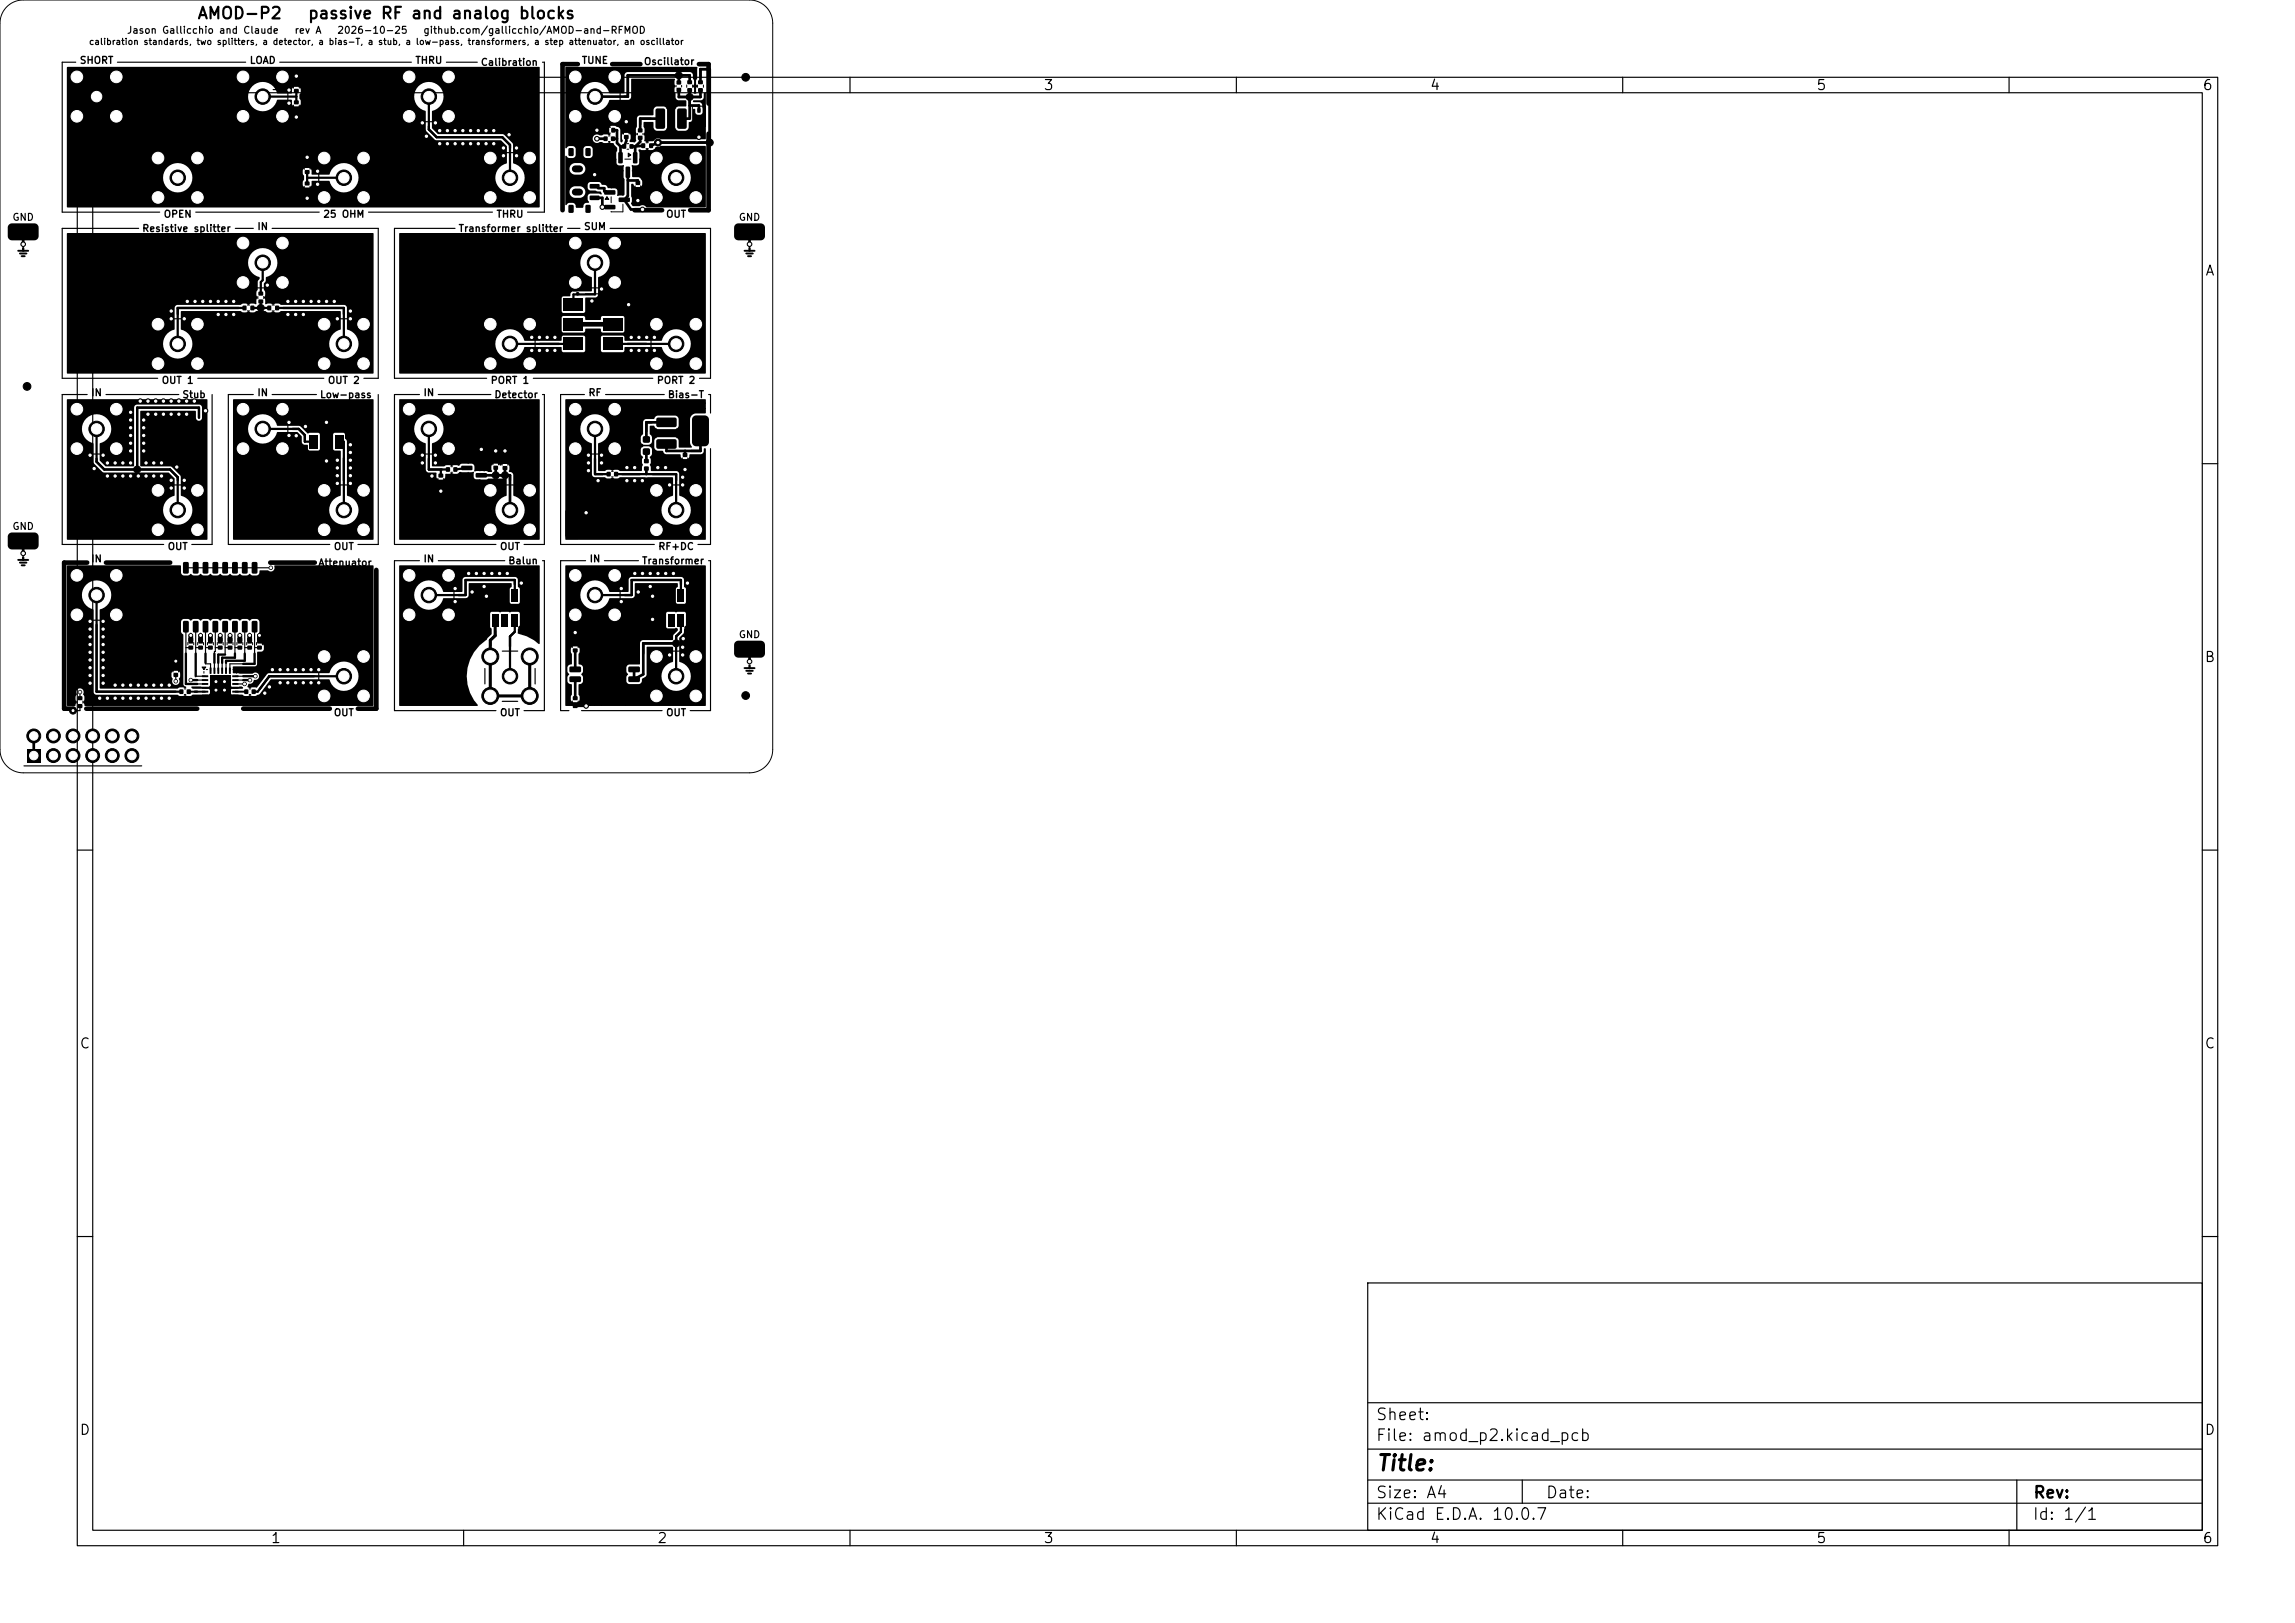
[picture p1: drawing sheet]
<svg xmlns="http://www.w3.org/2000/svg" width="297mm" height="210mm" viewBox="0 0 297 210" stroke-linecap="round" stroke-linejoin="round" font-family="sans-serif">
<defs><g id="words">
<text font-size="2" x="178" y="190.8">Title:</text>
<g font-size="1.5">
<text x="25.5" y="2.8">AMOD-P2</text>
<text x="39.7" y="2.8">passive RF and analog blocks</text>
<text x="178" y="184.1">Sheet:</text>
<text x="178" y="186.8">File: amod_p2.kicad_pcb</text>
<text x="178" y="197">KiCad E.D.A. 10.0.7</text>
<text x="178" y="194.2">Size: A4</text>
<text x="200" y="194.2">Date:</text>
<text x="263" y="197">Id: 1/1</text>
<text x="263" y="194.2">Rev:</text>
</g>
<g font-size="1.3">
<text x="35" y="12">1</text>
<text x="85" y="12">2</text>
<text x="135" y="12">3</text>
<text x="185" y="12">4</text>
<text x="235" y="12">5</text>
<text x="285" y="12">6</text>
<text x="285.3" y="36">A</text>
<text x="10.2" y="86">B</text>
<text x="285.2" y="86">B</text>
<text x="10.2" y="136">C</text>
<text x="285.2" y="136">C</text>
<text x="10.2" y="186">D</text>
<text x="285.2" y="186">D</text>
<text x="35" y="200">1</text>
<text x="85" y="200">2</text>
<text x="135" y="200">3</text>
<text x="185" y="200">4</text>
<text x="235" y="200">5</text>
<text x="285" y="200">6</text>
</g>
<g font-size=".9">
<text x="16.4" y="4.6">Jason Gallicchio and Claude</text>
<text x="38" y="4.6">rev A</text>
<text x="43.6" y="4.6">2026-10-25</text>
<text x="54.7" y="4.6">github.com/gallicchio/AMOD-and-RFMOD</text>
<text x="10.2" y="8.5">SHORT</text>
<text x="32.2" y="8.5">LOAD</text>
<text x="53.7" y="8.5">THRU</text>
<text x="62.1" y="8.7">Calibration</text>
<text x="75.2" y="8.5">TUNE</text>
<text x="83.3" y="8.6">Oscillator</text>
<text x="1.5" y="28.8">GND</text>
<text x="21.1" y="28.4">OPEN</text>
<text x="33.2" y="30">IN</text>
<text x="41.8" y="28.4">25 OHM</text>
<text x="64.2" y="28.4">THRU</text>
<text x="75.5" y="30">SUM</text>
<text x="86.1" y="28.4">OUT</text>
<text x="95.5" y="28.8">GND</text>
<text x="18.3" y="30.2">Resistive splitter</text>
<text x="59.3" y="30.2">Transformer splitter</text>
<text x="11.7" y="51.5">IN</text>
<text x="20.9" y="49.9">OUT 1</text>
<text x="23.5" y="51.7">Stub</text>
<text x="33.2" y="51.5">IN</text>
<text x="41.3" y="51.7">Low-pass</text>
<text x="42.4" y="49.9">OUT 2</text>
<text x="54.7" y="51.5">IN</text>
<text x="63.4" y="49.9">PORT 1</text>
<text x="63.9" y="51.7">Detector</text>
<text x="76.1" y="51.5">RF</text>
<text x="84.9" y="49.9">PORT 2</text>
<text x="86.3" y="51.7">Bias-T</text>
<text x="1.5" y="68.8">GND</text>
<text x="21.6" y="71.4">OUT</text>
<text x="43.1" y="71.4">OUT</text>
<text x="64.6" y="71.4">OUT</text>
<text x="85.1" y="71.4">RF+DC</text>
<text x="11.7" y="73">IN</text>
<text x="41.1" y="73.5">Attenuator</text>
<text x="54.7" y="73">IN</text>
<text x="65.7" y="73.2">Balun</text>
<text x="76.2" y="73">IN</text>
<text x="83" y="73.2">Transformer</text>
<text x="95.5" y="82.8">GND</text>
<text x="43.1" y="92.9">OUT</text>
<text x="64.6" y="92.9">OUT</text>
<text x="86.1" y="92.9">OUT</text>
</g>
<g font-size=".8">
<text x="11.4" y="6">calibration standards, two splitters, a detector, a bias-T, a stub, a low-pass, transformers, a step attenuator, an oscillator</text>
<text x="89.8" y="53.2">DC</text>
<text x="73.5" y="63.6">2 MHz-3 GHz</text>
<text x="52" y="69.6">high-Z ADC</text>
<text x="13.4" y="84.9">PE43711</text>
<text x="13.4" y="86.3">9 kHz-6 GHz</text>
<text x="13.4" y="87.7">0-31.75 dB</text>
<text x="52" y="86.8">0.4-500 MHz</text>
<text x="75.9" y="91.5">1: 200 ohm</text>
</g>
</g></defs>
<g fill="none" stroke="#000" stroke-width=".15">
<path d="M9.2 11.5v2M9.8 8.1h-1.8v19.4h12.7M10 10h277v190h-277zM11.5 9.3h2M11.5 15.8h2M12 12h273v186h-273zM15.2 8.1h16.6M15.8 11.5v2M22 19.8h2M30.7 11.5v2M33 9.3h2M33 15.8h2"/>
<path d="M36.2 8.1h17M37.2 11.5v2M43.5 19.8h2M52.2 11.5v2M54.5 9.3h2M54.5 15.8h2M57.8 8.1h4M58.8 11.5v2M60 10v2M65 19.8h2M70.2 8.1h.2v19.4h-2.1M73.8 11.5v2"/>
<path d="M74.6 19.9h.8M76 9.3h2M76 15.8h2M80.2 11.5v2M86.5 19.8h2M110 10v2M160 10v2M210 10v2M260 10v2M17.9 29.6h-9.9v19.4h12.4M19.7 22v2M22 26.3h2"/>
<path d="M25.3 27.5h16M26.2 22v2M30.5 29.6h2.3M30.7 33v2M33 30.8h2M33 37.3h2M35.2 29.6h13.8v19.4h-1.9M37.2 33v2M41.2 22v2M43.5 26.3h2M47.7 27.5h16M47.7 22v2"/>
<path d="M58.9 29.6h-7.8v19.4h11.9M62.7 22v2M65 26.3h2M69.2 22v2M73.4 21.8v3.2M73.4 29.6h1.7M73.8 33v2M74.6 26.8h.8M75.7 38h2M76 30.8h2M76 37.3h2M78.9 29.6h13.1v19.4h-1.5"/>
<path d="M80.2 33v2M84.3 22v2M86.5 26.3h2M90.8 22v2M9.2 54.5v2M11.3 51.1h-3.3v19.4h13.2M11.5 52.3h2M11.5 58.8h2M13.7 51.1h9.4M15.8 54.5v2M19.7 43.5v2M22 41.3h2"/>
<path d="M22 47.8h2M25.6 49h16.3M26.2 43.5v2M27.5 51.1v19.4h-2.7M30.7 54.5v2M32.8 51.1h-3.3v19.4h13.2M33 52.3h2M33 58.8h2M35.2 51.1h5.8M37.2 54.5v2M41.2 43.5v2M43.5 41.3h2"/>
<path d="M43.5 47.8h2M47.7 43.5v2M49 51.1v19.4h-2.7M52.2 54.5v2M54.3 51.1h-3.2v19.4h13.1M54.5 52.3h2M54.5 58.8h2M56.7 51.1h6.8M58.8 54.5v2M62.7 43.5v2M65 41.3h2M65 47.8h2"/>
<path d="M69 49h15.5M69.2 43.5v2M70.2 51.1h.2v19.4h-2.6M73.8 54.5v2M75.6 51.1h-3.1v19.4h12.2M75.7 45.9h2M76 52.3h2M76 58.8h2M78.4 51.1h7.6M80.2 54.5v2M84.3 43.5v2M86.5 41.3h2"/>
<path d="M86.5 47.8h2M90.8 43.5v2M91.7 51.1h.3v2.4M92 58.1v12.4h-1.7M9.2 76v2M10 60h2M11.5 73.8h2M15.8 76v2M19.7 65v2M22 62.8h2M22 69.3h2M22.6 74.6h11.8v5.4h-11.8z"/>
<path d="M24.1 73.5h11M26.2 65v2M41.2 65v2M43.5 62.8h2M43.5 69.3h2M47.7 65v2M52.2 76v2M54.3 72.6h-3.2v19.4h13.1M54.5 73.8h2M56.7 72.6h8.6M58.8 76v2M62.7 65v2"/>
<path d="M63.3 78.2v1M65 62.8h2M65 69.3h2M67.4 78.2v1M69.2 65v2M70.2 72.6h.2v19.4h-2.6M73.8 76v2M75.8 72.6h-3.3v19.4h1.1M76 73.8h2M78.2 72.6h4.4M80.2 76v2M84.3 65v2"/>
<path d="M84.8 78.2v1M86.5 62.8h2M86.5 69.3h2M88.9 78.2v1M90.8 65v2M91.7 72.6h.3v19.4h-2.7M285 60h2M3.1 99.1h15.2M10.4 89.6v.7M10.4 91.4v.6h-1M11.5 80.3h2M22.8 85.6v.8"/>
<path d="M22.8 87.3v.9M24.1 83.8h.6M24.1 81.1v7.4h2.4M24.7 88h1.8M24.7 82.2v.6M25.3 81.1v6.4h1.2M25.3 83.8h.7M26 82.2v.6M26.5 89h.9M26.5 90h.9M26.6 83.8h.6M26.6 81.1v4.8h.7v.9"/>
<path d="M27.2 82.2v.6M27.3 89.9v.8M27.8 89.9v.8M27.9 83.8h.6M27.9 81.1v3.2h-.1v2.5M27.9 88.2l1.1 1.1M28.2 89.9v.8M28.5 82.2v.6M28.7 89.9v.8M29 88.2l-1.1 1.1M29.1 83.8h.7M29.1 81.1v3.6h-.9v2.1"/>
<path d="M29.2 89.9v.8M29.6 89h.9M29.6 90h.9M29.8 89.9v.8M29.8 82.2v.6M30.4 83.8h.6M30.4 81.1v4h-1.7v1.7M30.5 87.5h2.5M30.5 88.5h1.1M30.5 88h1.9M31 82.2v.6M31.7 83.8h.6"/>
<path d="M31.7 81.1v4.4h-2.5v1.3M32.3 82.2v.6M32.9 83.8h.7M32.9 81.1v4.8h-3.1v.9M33.6 82.2v.6M41.2 86.5v2M43.5 84.3h2M43.5 90.8h2M47.7 86.5v2M54.5 80.3h2M62.7 86.5v2M65 84.3h2"/>
<path d="M65 90.8h2M69.2 86.5v2M75.3 92h10.4M75.5 85.2h5.4v4.1h-5.4zM76 80.3h2M84.3 86.5v2M86.5 84.3h2M86.5 90.8h2M90.8 86.5v2M10 110h2M285 110h2M10 160h2"/>
<path d="M177 166h108v32h-108zM285 160h2M60 198v2M110 198v2M160 198v2M177 194.5h108M177 191.5h108M177 187.5h108M177 181.5h108M197 191.5v3M210 198v2M260 198v2"/>
<path d="M261 191.5v6.5"/>
</g>
<g fill="#000" stroke="#000" stroke-width=".13">
<circle cx="9.9" cy="9.9" r="1.1"/>
<circle cx="10" cy="15" r="1.1"/>
<circle cx="12.5" cy="12.5" r="1"/>
<circle cx="15" cy="9.9" r="1.1"/>
<circle cx="15.1" cy="15" r="1.1"/>
<circle cx="31.4" cy="9.9" r="1.1"/>
<circle cx="31.5" cy="15" r="1.1"/>
<circle cx="34" cy="12.5" r="1"/>
<circle cx="36.5" cy="9.9" r="1.1"/>
<circle cx="36.6" cy="15" r="1.1"/>
<circle cx="37.4" cy="13.3" r=".3"/>
<circle cx="37.4" cy="11.7" r=".3"/>
<circle cx="38.3" cy="15.2" r=".3"/>
<circle cx="38.3" cy="9.9" r=".3"/>
<circle cx="52.9" cy="9.9" r="1.1"/>
<circle cx="53" cy="15" r="1.1"/>
<circle cx="54.7" cy="15.9" r=".3"/>
<circle cx="55.2" cy="17.6" r=".3"/>
<circle cx="55.5" cy="12.5" r="1"/>
<circle cx="56.3" cy="15.9" r=".3"/>
<circle cx="56.9" cy="18.6" r=".3"/>
<circle cx="56.9" cy="16.9" r=".3"/>
<circle cx="57.9" cy="18.6" r=".3"/>
<circle cx="57.9" cy="16.9" r=".3"/>
<circle cx="58.1" cy="9.9" r="1.1"/>
<circle cx="58.1" cy="15" r="1.1"/>
<circle cx="58.9" cy="18.6" r=".3"/>
<circle cx="58.9" cy="16.9" r=".3"/>
<circle cx="59.9" cy="18.6" r=".3"/>
<circle cx="59.9" cy="16.9" r=".3"/>
<circle cx="60.9" cy="18.6" r=".3"/>
<circle cx="60.9" cy="16.9" r=".3"/>
<circle cx="61.9" cy="18.6" r=".3"/>
<circle cx="61.9" cy="16.9" r=".3"/>
<circle cx="62.9" cy="18.6" r=".3"/>
<circle cx="62.9" cy="16.9" r=".3"/>
<circle cx="63.9" cy="18.6" r=".3"/>
<circle cx="63.9" cy="16.9" r=".3"/>
<circle cx="65.2" cy="19.2" r=".3"/>
<circle cx="65.9" cy="17.4" r=".3"/>
<circle cx="66.8" cy="19.2" r=".3"/>
<circle cx="74.5" cy="9.9" r="1.1"/>
<circle cx="74.5" cy="15" r="1.1"/>
<circle cx="77" cy="12.5" r="1"/>
<circle cx="77.3" cy="17.9" r=".3"/>
<circle cx="77.3" cy="16.8" r=".3"/>
<circle cx="79.5" cy="9.9" r="1.1"/>
<circle cx="79.6" cy="15" r="1.1"/>
<circle cx="81" cy="15.8" r=".3"/>
<circle cx="85.1" cy="18.5" r=".3"/>
<circle cx="85.2" cy="18.4" r=".45"/>
<circle cx="87.8" cy="9.7" r=".45"/>
<circle cx="89.2" cy="12.6" r=".45"/>
<circle cx="90.4" cy="17.8" r=".3"/>
<circle cx="91.9" cy="18.4" r=".45"/>
<circle cx="96.5" cy="10" r=".5"/>
<circle cx="3" cy="31.6" r=".3"/>
<circle cx="20.4" cy="25.5" r="1.1"/>
<circle cx="20.5" cy="20.4" r="1.1"/>
<circle cx="23" cy="23" r="1"/>
<circle cx="24.2" cy="39" r=".3"/>
<circle cx="25.2" cy="39" r=".3"/>
<circle cx="25.5" cy="25.5" r="1.1"/>
<circle cx="25.5" cy="20.4" r="1.1"/>
<circle cx="26.2" cy="39" r=".3"/>
<circle cx="27.2" cy="39" r=".3"/>
<circle cx="28.2" cy="39" r=".3"/>
<circle cx="29.2" cy="39" r=".3"/>
<circle cx="30.2" cy="39" r=".3"/>
<circle cx="31.4" cy="36.5" r="1.1"/>
<circle cx="31.5" cy="31.4" r="1.1"/>
<circle cx="33.7" cy="39.8" r=".45"/>
<circle cx="34" cy="34" r="1"/>
<circle cx="34.6" cy="36.9" r=".3"/>
<circle cx="36.5" cy="36.5" r="1.1"/>
<circle cx="36.6" cy="31.4" r="1.1"/>
<circle cx="37.3" cy="39" r=".3"/>
<circle cx="38.3" cy="39" r=".3"/>
<circle cx="39.3" cy="39" r=".3"/>
<circle cx="39.7" cy="25.6" r=".3"/>
<circle cx="39.7" cy="20.3" r=".3"/>
<circle cx="40.3" cy="39" r=".3"/>
<circle cx="41.1" cy="23.8" r=".3"/>
<circle cx="41.1" cy="22.2" r=".3"/>
<circle cx="41.3" cy="39" r=".3"/>
<circle cx="41.9" cy="25.5" r="1.1"/>
<circle cx="42" cy="20.4" r="1.1"/>
<circle cx="42.3" cy="39" r=".3"/>
<circle cx="43.3" cy="39" r=".3"/>
<circle cx="44.5" cy="23" r="1"/>
<circle cx="47.1" cy="25.5" r="1.1"/>
<circle cx="47.1" cy="20.4" r="1.1"/>
<circle cx="63.4" cy="25.5" r="1.1"/>
<circle cx="63.4" cy="20.4" r="1.1"/>
<circle cx="65.2" cy="20.2" r=".3"/>
<circle cx="66" cy="23" r="1"/>
<circle cx="66.8" cy="20.2" r=".3"/>
<circle cx="68.5" cy="25.5" r="1.1"/>
<circle cx="68.6" cy="20.4" r="1.1"/>
<circle cx="74.5" cy="36.5" r="1.1"/>
<circle cx="74.5" cy="31.4" r="1.1"/>
<circle cx="74.7" cy="38" r=".18"/>
<circle cx="76.6" cy="38.9" r=".3"/>
<circle cx="77" cy="22.6" r=".3"/>
<circle cx="77" cy="34" r="1"/>
<circle cx="77.8" cy="37.4" r=".3"/>
<circle cx="78" cy="26.8" r=".3"/>
<circle cx="79.5" cy="36.5" r="1.1"/>
<circle cx="79.6" cy="31.4" r="1.1"/>
<circle cx="81.3" cy="39.4" r=".3"/>
<circle cx="82.5" cy="25.9" r=".3"/>
<circle cx="83.1" cy="27.1" r=".3"/>
<circle cx="84.9" cy="25.5" r="1.1"/>
<circle cx="84.9" cy="20.4" r="1.1"/>
<circle cx="87.5" cy="23" r="1"/>
<circle cx="90" cy="25.5" r="1.1"/>
<circle cx="90.1" cy="20.4" r="1.1"/>
<circle cx="97" cy="31.6" r=".3"/>
<circle cx="3.5" cy="50" r=".5"/>
<circle cx="9.9" cy="58" r="1.1"/>
<circle cx="9.9" cy="52.9" r="1.1"/>
<circle cx="11.7" cy="58.9" r=".3"/>
<circle cx="12.5" cy="55.5" r="1"/>
<circle cx="13.3" cy="58.9" r=".3"/>
<circle cx="13.9" cy="59.9" r=".3"/>
<circle cx="14.9" cy="59.9" r=".3"/>
<circle cx="15" cy="58" r="1.1"/>
<circle cx="15" cy="52.9" r="1.1"/>
<circle cx="15.9" cy="59.9" r=".3"/>
<circle cx="16.9" cy="59.9" r=".3"/>
<circle cx="16.9" cy="53.3" r=".3"/>
<circle cx="16.9" cy="54.3" r=".3"/>
<circle cx="16.9" cy="55.3" r=".3"/>
<circle cx="16.9" cy="56.3" r=".3"/>
<circle cx="16.9" cy="57.4" r=".3"/>
<circle cx="16.9" cy="58.4" r=".3"/>
<circle cx="18.1" cy="51.9" r=".3"/>
<circle cx="18.6" cy="54.3" r=".3"/>
<circle cx="18.6" cy="55.3" r=".3"/>
<circle cx="18.6" cy="56.3" r=".3"/>
<circle cx="18.6" cy="57.4" r=".3"/>
<circle cx="18.6" cy="58.4" r=".3"/>
<circle cx="18.9" cy="59.9" r=".3"/>
<circle cx="19.1" cy="51.9" r=".3"/>
<circle cx="19.1" cy="53.6" r=".3"/>
<circle cx="19.9" cy="59.9" r=".3"/>
<circle cx="20.1" cy="51.9" r=".3"/>
<circle cx="20.1" cy="53.6" r=".3"/>
<circle cx="20.4" cy="41.9" r="1.1"/>
<circle cx="20.4" cy="47" r="1.1"/>
<circle cx="20.9" cy="59.9" r=".3"/>
<circle cx="21.1" cy="51.9" r=".3"/>
<circle cx="21.1" cy="53.6" r=".3"/>
<circle cx="22.1" cy="51.9" r=".3"/>
<circle cx="22.1" cy="53.6" r=".3"/>
<circle cx="22.2" cy="41.2" r=".3"/>
<circle cx="22.2" cy="40.2" r=".3"/>
<circle cx="23" cy="44.5" r="1"/>
<circle cx="23.1" cy="51.9" r=".3"/>
<circle cx="23.1" cy="53.6" r=".3"/>
<circle cx="23.8" cy="41.2" r=".3"/>
<circle cx="24.1" cy="51.9" r=".3"/>
<circle cx="24.1" cy="53.6" r=".3"/>
<circle cx="25.1" cy="51.9" r=".3"/>
<circle cx="25.5" cy="41.9" r="1.1"/>
<circle cx="25.5" cy="47" r="1.1"/>
<circle cx="26.6" cy="53.2" r=".3"/>
<circle cx="28.2" cy="40.7" r=".3"/>
<circle cx="29.2" cy="40.7" r=".3"/>
<circle cx="30.2" cy="40.7" r=".3"/>
<circle cx="31.4" cy="58" r="1.1"/>
<circle cx="31.4" cy="52.9" r="1.1"/>
<circle cx="34" cy="55.5" r="1"/>
<circle cx="36.5" cy="58" r="1.1"/>
<circle cx="36.5" cy="52.9" r="1.1"/>
<circle cx="37.3" cy="40.7" r=".3"/>
<circle cx="37.4" cy="56.3" r=".3"/>
<circle cx="37.4" cy="54.7" r=".3"/>
<circle cx="38.3" cy="40.7" r=".3"/>
<circle cx="38.3" cy="56.4" r=".3"/>
<circle cx="39.3" cy="40.7" r=".3"/>
<circle cx="39.5" cy="55.2" r=".3"/>
<circle cx="41.9" cy="41.9" r="1.1"/>
<circle cx="41.9" cy="47" r="1.1"/>
<circle cx="42.2" cy="54.7" r=".3"/>
<circle cx="42.2" cy="59.7" r=".3"/>
<circle cx="43.7" cy="59.6" r=".3"/>
<circle cx="43.7" cy="41.2" r=".3"/>
<circle cx="44.5" cy="44.5" r="1"/>
<circle cx="45.3" cy="58.6" r=".3"/>
<circle cx="45.3" cy="59.6" r=".3"/>
<circle cx="45.3" cy="57.6" r=".3"/>
<circle cx="45.3" cy="41.2" r=".3"/>
<circle cx="45.3" cy="40.2" r=".3"/>
<circle cx="47.1" cy="41.9" r="1.1"/>
<circle cx="47.1" cy="47" r="1.1"/>
<circle cx="52.9" cy="58" r="1.1"/>
<circle cx="52.9" cy="52.9" r="1.1"/>
<circle cx="54.7" cy="59.9" r=".3"/>
<circle cx="54.7" cy="58.9" r=".3"/>
<circle cx="55.5" cy="55.5" r="1"/>
<circle cx="56.3" cy="59.9" r=".3"/>
<circle cx="56.3" cy="58.9" r=".3"/>
<circle cx="58.1" cy="58" r="1.1"/>
<circle cx="58.1" cy="52.9" r="1.1"/>
<circle cx="62.3" cy="58.2" r=".3"/>
<circle cx="63.4" cy="41.9" r="1.1"/>
<circle cx="63.4" cy="47" r="1.1"/>
<circle cx="64.2" cy="58.4" r=".3"/>
<circle cx="65.3" cy="58.4" r=".3"/>
<circle cx="66" cy="44.5" r="1"/>
<circle cx="68.5" cy="41.9" r="1.1"/>
<circle cx="68.5" cy="47" r="1.1"/>
<circle cx="68.8" cy="45.3" r=".3"/>
<circle cx="68.8" cy="43.7" r=".3"/>
<circle cx="69.8" cy="45.3" r=".3"/>
<circle cx="69.8" cy="43.7" r=".3"/>
<circle cx="70.8" cy="45.3" r=".3"/>
<circle cx="70.8" cy="43.7" r=".3"/>
<circle cx="71.8" cy="45.3" r=".3"/>
<circle cx="71.8" cy="43.7" r=".3"/>
<circle cx="74.5" cy="58" r="1.1"/>
<circle cx="74.5" cy="52.9" r="1.1"/>
<circle cx="76.2" cy="59.9" r=".3"/>
<circle cx="76.2" cy="58.9" r=".3"/>
<circle cx="77" cy="55.5" r="1"/>
<circle cx="77.8" cy="59.9" r=".3"/>
<circle cx="77.8" cy="58.9" r=".3"/>
<circle cx="79.5" cy="58" r="1.1"/>
<circle cx="79.5" cy="52.9" r="1.1"/>
<circle cx="81.7" cy="45.3" r=".3"/>
<circle cx="81.7" cy="43.7" r=".3"/>
<circle cx="82.7" cy="45.3" r=".3"/>
<circle cx="82.7" cy="43.7" r=".3"/>
<circle cx="83.7" cy="45.3" r=".3"/>
<circle cx="83.7" cy="43.7" r=".3"/>
<circle cx="84.7" cy="45.3" r=".3"/>
<circle cx="84.7" cy="43.7" r=".3"/>
<circle cx="84.9" cy="41.9" r="1.1"/>
<circle cx="84.9" cy="47" r="1.1"/>
<circle cx="87.5" cy="44.5" r="1"/>
<circle cx="90" cy="41.9" r="1.1"/>
<circle cx="90" cy="47" r="1.1"/>
<circle cx="3" cy="71.6" r=".3"/>
<circle cx="9.9" cy="74.4" r="1.1"/>
<circle cx="10" cy="79.5" r="1.1"/>
<circle cx="12.2" cy="60.6" r=".3"/>
<circle cx="12.5" cy="77" r="1"/>
<circle cx="13.9" cy="61.6" r=".3"/>
<circle cx="14.9" cy="61.6" r=".3"/>
<circle cx="15" cy="74.4" r="1.1"/>
<circle cx="15.1" cy="79.5" r="1.1"/>
<circle cx="15.9" cy="61.6" r=".3"/>
<circle cx="16.9" cy="61.6" r=".3"/>
<circle cx="17.7" cy="60.8" r=".45"/>
<circle cx="17.9" cy="61.6" r=".3"/>
<circle cx="18.9" cy="61.6" r=".3"/>
<circle cx="19.9" cy="61.6" r=".3"/>
<circle cx="20.5" cy="63.4" r="1.1"/>
<circle cx="20.5" cy="68.5" r="1.1"/>
<circle cx="20.9" cy="61.6" r=".3"/>
<circle cx="22.2" cy="63.1" r=".3"/>
<circle cx="22.2" cy="62.1" r=".3"/>
<circle cx="22.9" cy="60.4" r=".3"/>
<circle cx="23" cy="66" r="1"/>
<circle cx="23.8" cy="63.1" r=".3"/>
<circle cx="23.8" cy="62.1" r=".3"/>
<circle cx="25.6" cy="63.4" r="1.1"/>
<circle cx="25.6" cy="68.5" r="1.1"/>
<circle cx="35" cy="73.5" r=".23"/>
<circle cx="42" cy="63.4" r="1.1"/>
<circle cx="42" cy="68.5" r="1.1"/>
<circle cx="43.7" cy="61.6" r=".3"/>
<circle cx="43.7" cy="60.6" r=".3"/>
<circle cx="43.7" cy="62.6" r=".3"/>
<circle cx="44.5" cy="66" r="1"/>
<circle cx="45.3" cy="61.6" r=".3"/>
<circle cx="45.3" cy="60.6" r=".3"/>
<circle cx="45.3" cy="62.6" r=".3"/>
<circle cx="47.1" cy="63.4" r="1.1"/>
<circle cx="47.1" cy="68.5" r="1.1"/>
<circle cx="52.9" cy="74.4" r="1.1"/>
<circle cx="53" cy="79.5" r="1.1"/>
<circle cx="55.5" cy="77" r="1"/>
<circle cx="55.9" cy="61.6" r=".3"/>
<circle cx="57" cy="63.6" r=".3"/>
<circle cx="58.1" cy="74.4" r="1.1"/>
<circle cx="58.1" cy="79.5" r="1.1"/>
<circle cx="58.9" cy="77.8" r=".3"/>
<circle cx="58.9" cy="76.2" r=".3"/>
<circle cx="60.6" cy="74.2" r=".3"/>
<circle cx="61.1" cy="76.6" r=".3"/>
<circle cx="61.6" cy="74.2" r=".3"/>
<circle cx="62.6" cy="74.2" r=".3"/>
<circle cx="62.6" cy="75.9" r=".3"/>
<circle cx="63" cy="77.1" r=".3"/>
<circle cx="63.4" cy="63.4" r="1.1"/>
<circle cx="63.4" cy="68.5" r="1.1"/>
<circle cx="63.6" cy="74.2" r=".3"/>
<circle cx="64.1" cy="61.5" r=".45"/>
<circle cx="64.6" cy="74.2" r=".3"/>
<circle cx="65.4" cy="61.5" r=".45"/>
<circle cx="65.6" cy="74.2" r=".3"/>
<circle cx="66" cy="66" r="1"/>
<circle cx="67.5" cy="75.4" r=".3"/>
<circle cx="68.6" cy="63.4" r="1.1"/>
<circle cx="68.6" cy="68.5" r="1.1"/>
<circle cx="74.5" cy="74.4" r="1.1"/>
<circle cx="74.5" cy="79.5" r="1.1"/>
<circle cx="75.9" cy="66.4" r=".3"/>
<circle cx="76.2" cy="60.9" r=".3"/>
<circle cx="77" cy="77" r="1"/>
<circle cx="77.4" cy="62.2" r=".3"/>
<circle cx="79.5" cy="74.4" r="1.1"/>
<circle cx="79.6" cy="79.5" r="1.1"/>
<circle cx="80.4" cy="77.8" r=".3"/>
<circle cx="80.4" cy="76.2" r=".3"/>
<circle cx="81.1" cy="60.5" r=".3"/>
<circle cx="81.1" cy="62.2" r=".3"/>
<circle cx="82.1" cy="60.5" r=".3"/>
<circle cx="82.1" cy="62.2" r=".3"/>
<circle cx="82.1" cy="74.2" r=".3"/>
<circle cx="82.6" cy="76.6" r=".3"/>
<circle cx="83.1" cy="62.2" r=".3"/>
<circle cx="83.1" cy="74.2" r=".3"/>
<circle cx="84.1" cy="74.2" r=".3"/>
<circle cx="84.1" cy="75.9" r=".3"/>
<circle cx="84.4" cy="77.1" r=".3"/>
<circle cx="85" cy="63.4" r="1.1"/>
<circle cx="85" cy="68.5" r="1.1"/>
<circle cx="85.1" cy="60.5" r=".3"/>
<circle cx="85.1" cy="74.2" r=".3"/>
<circle cx="86.1" cy="60.5" r=".3"/>
<circle cx="86.1" cy="74.2" r=".3"/>
<circle cx="86.7" cy="62.7" r=".3"/>
<circle cx="87.1" cy="74.2" r=".3"/>
<circle cx="87.5" cy="66" r="1"/>
<circle cx="88.3" cy="62.7" r=".3"/>
<circle cx="88.3" cy="61.7" r=".3"/>
<circle cx="88.7" cy="60.7" r=".3"/>
<circle cx="89" cy="75.4" r=".3"/>
<circle cx="90.1" cy="63.4" r="1.1"/>
<circle cx="90.1" cy="68.5" r="1.1"/>
<circle cx="4.4" cy="95.2" r=".9"/>
<circle cx="6.9" cy="97.8" r=".9"/>
<circle cx="6.9" cy="95.2" r=".9"/>
<circle cx="9.4" cy="95.2" r=".9"/>
<circle cx="9.4" cy="97.8" r=".9"/>
<circle cx="9.5" cy="91.9" r=".23"/>
<circle cx="9.5" cy="92" r=".45"/>
<circle cx="10.3" cy="89.5" r=".23"/>
<circle cx="11.7" cy="86.4" r=".3"/>
<circle cx="11.7" cy="81.4" r=".3"/>
<circle cx="11.7" cy="82.4" r=".3"/>
<circle cx="11.7" cy="87.4" r=".3"/>
<circle cx="11.7" cy="88.4" r=".3"/>
<circle cx="11.7" cy="83.4" r=".3"/>
<circle cx="11.7" cy="84.4" r=".3"/>
<circle cx="11.7" cy="80.4" r=".3"/>
<circle cx="11.7" cy="85.4" r=".3"/>
<circle cx="12" cy="95.2" r=".9"/>
<circle cx="12" cy="97.8" r=".9"/>
<circle cx="12.9" cy="90.3" r=".3"/>
<circle cx="13.3" cy="81.4" r=".3"/>
<circle cx="13.3" cy="86.4" r=".3"/>
<circle cx="13.3" cy="87.4" r=".3"/>
<circle cx="13.3" cy="82.4" r=".3"/>
<circle cx="13.3" cy="83.4" r=".3"/>
<circle cx="13.3" cy="84.4" r=".3"/>
<circle cx="13.3" cy="80.4" r=".3"/>
<circle cx="13.3" cy="88.4" r=".3"/>
<circle cx="13.3" cy="85.4" r=".3"/>
<circle cx="13.9" cy="90.3" r=".3"/>
<circle cx="14.5" cy="97.8" r=".9"/>
<circle cx="14.5" cy="95.2" r=".9"/>
<circle cx="14.9" cy="90.3" r=".3"/>
<circle cx="14.9" cy="88.7" r=".3"/>
<circle cx="15.9" cy="90.3" r=".3"/>
<circle cx="15.9" cy="88.7" r=".3"/>
<circle cx="16.9" cy="90.3" r=".3"/>
<circle cx="16.9" cy="88.7" r=".3"/>
<circle cx="17.1" cy="97.8" r=".9"/>
<circle cx="17.1" cy="95.2" r=".9"/>
<circle cx="17.9" cy="90.3" r=".3"/>
<circle cx="17.9" cy="88.7" r=".3"/>
<circle cx="18.9" cy="90.3" r=".3"/>
<circle cx="18.9" cy="88.7" r=".3"/>
<circle cx="19.9" cy="90.3" r=".3"/>
<circle cx="19.9" cy="88.7" r=".3"/>
<circle cx="20.9" cy="90.3" r=".3"/>
<circle cx="20.9" cy="88.7" r=".3"/>
<circle cx="21.9" cy="90.3" r=".3"/>
<circle cx="21.9" cy="88.7" r=".3"/>
<circle cx="22.8" cy="88.1" r=".23"/>
<circle cx="22.8" cy="85.5" r=".23"/>
<circle cx="24.7" cy="88" r=".22"/>
<circle cx="24.7" cy="82.2" r=".23"/>
<circle cx="26" cy="82.2" r=".23"/>
<circle cx="27.2" cy="82.2" r=".23"/>
<circle cx="28" cy="88.2" r=".22"/>
<circle cx="28" cy="89.3" r=".22"/>
<circle cx="28.5" cy="82.2" r=".23"/>
<circle cx="29" cy="88.2" r=".23"/>
<circle cx="29" cy="89.3" r=".23"/>
<circle cx="29.8" cy="82.2" r=".23"/>
<circle cx="31" cy="82.2" r=".23"/>
<circle cx="31.6" cy="88.5" r=".23"/>
<circle cx="32.3" cy="82.2" r=".23"/>
<circle cx="32.3" cy="88" r=".22"/>
<circle cx="33" cy="87.5" r=".23"/>
<circle cx="33.6" cy="82.2" r=".23"/>
<circle cx="34.3" cy="89.7" r=".3"/>
<circle cx="34.9" cy="88.9" r=".3"/>
<circle cx="35.2" cy="86.7" r=".3"/>
<circle cx="36.2" cy="88.3" r=".3"/>
<circle cx="36.2" cy="86.7" r=".3"/>
<circle cx="37.2" cy="88.3" r=".3"/>
<circle cx="37.2" cy="86.7" r=".3"/>
<circle cx="38.2" cy="88.3" r=".3"/>
<circle cx="38.2" cy="86.7" r=".3"/>
<circle cx="39.2" cy="88.3" r=".3"/>
<circle cx="39.2" cy="86.7" r=".3"/>
<circle cx="40.2" cy="88.3" r=".3"/>
<circle cx="40.2" cy="86.7" r=".3"/>
<circle cx="41.2" cy="88.3" r=".3"/>
<circle cx="41.2" cy="86.7" r=".3"/>
<circle cx="41.9" cy="90" r="1.1"/>
<circle cx="42" cy="84.9" r="1.1"/>
<circle cx="44.5" cy="87.5" r="1"/>
<circle cx="47.1" cy="90" r="1.1"/>
<circle cx="47.1" cy="84.9" r="1.1"/>
<circle cx="63.4" cy="90" r="1.1"/>
<circle cx="63.4" cy="84.9" r="1.1"/>
<circle cx="66" cy="87.5" r="1"/>
<circle cx="67.3" cy="81.2" r=".17"/>
<circle cx="68.5" cy="90" r="1.1"/>
<circle cx="68.6" cy="84.9" r="1.1"/>
<circle cx="74.4" cy="81.8" r=".3"/>
<circle cx="75.8" cy="91.4" r=".3"/>
<circle cx="84.4" cy="80.1" r=".3"/>
<circle cx="84.9" cy="90" r="1.1"/>
<circle cx="84.9" cy="84.9" r="1.1"/>
<circle cx="86.7" cy="84.8" r=".3"/>
<circle cx="87.5" cy="87.5" r="1"/>
<circle cx="87.5" cy="83.3" r=".45"/>
<circle cx="88.3" cy="83.8" r=".3"/>
<circle cx="88.3" cy="84.8" r=".3"/>
<circle cx="88.4" cy="82.6" r=".3"/>
<circle cx="88.8" cy="81.2" r=".17"/>
<circle cx="90" cy="90" r="1.1"/>
<circle cx="90.1" cy="84.9" r="1.1"/>
<circle cx="96.5" cy="90" r=".5"/>
<circle cx="97" cy="85.6" r=".3"/>
</g>
<g fill="none" stroke="#000" stroke-width=".29">
<path d="M34 12.5h4.3M38.3 9.9v.8M38.3 11.8v1.4M38.3 14.3v.9M55.5 12.5v4.3l1 1h8.5l1 1v4.2M31.6 39.9h-8.6v4.6M32.7 39.9h2.1M33.7 39v.9M34 34v2.3l-.3 .2v1.5M35.9 39.9h8.6v4.6M39.7 20.4v.8M39.7 22.3v1.4"/>
<path d="M39.7 24.8v.9M39.7 23h4.8M77 34v4.1h-2.8v1.3M79.3 39.4h2M12.5 55.5v4.3l1 1h8.5l1 1v4.2M25.7 54.1v-1.3h-8v8M34 55.5h4.6l.8 .8v.9h1.2M42.2 54.7v1.5M42.2 58.1v1.6M43.9 57.2h.6v8.8M55.5 55.5v5.3h2.5M62.3 58.2v1.4"/>
<path d="M64.2 58.4v1.2M65.3 58.4v1.1M66 44.5h8.2M77 55.5v5.9h1.8M79.3 44.5h8.2M88.6 59.8v1M12.5 77v12.5h11M55.5 77h4.7v-1.9h6.4v2M57.1 60.8v.7M57.1 62.6v1M60.4 60.6l-1.5 .2M64.1 77.1l-1.2 .1"/>
<path d="M75.8 66.4l-1.6 1.4M77 77h4.7v-1.9h6.4v2M79.7 61.4h7.8v4.6M85.6 77.1l-1.2 .1M44.5 87.5h-9.7l-1.5 2h-.5M66.6 80.2v1.6l-.6 .6v5.1M74.4 81.9v1.2M75.8 91.4h-1.4M84.4 80.2h1.2M88.1 80.2v1.6l-.6 .6v5.1"/>
</g>
<g fill="#000">
<path d="M38.1 11.5h.5v.5h-.5zM38.1 10.5h.5v.5h-.5zM38.1 13h.5v.5h-.5zM38.1 14h.5v.5h-.5zM8.7 8.7l61.1-.1v.1v18.1l-61.1 .1v-.1l-.1-3.8h12.5a1.9 1.9 0 0 0 2.4 1.8 1.9 1.9 0 0 0 1.2-2.7h14.5v.4l.2 .3v.4l-.2 .4v.4l.1 .2 .2 .1 .5-.1 .3-.1 .1-.7h2.2a1.91 1.91 0 0 0 3 1.2 1.91 1.91 0 0 0 0-3.2 1.91 1.91 0 0 0-3 1.2h-2.2l-.1-.1v-.6l-.3-.2-.5 .1-.3 .1v.2h-14.5a1.89 1.89 0 0 0-2.2-.9 1.89 1.89 0 0 0-1.4 1.8h-12.5v-10.5h23.5a1.91 1.91 0 0 0 1.7 1.9 1.91 1.91 0 0 0 2.1-1.5h1.8l.1 .1v.5l.1 .2 .7 .1 .3-.2v-.2v-.4l-.2-.3v-.2h14.9a1.94 1.94 0 0 0 1.5 1.9v2.5l1.2 1.2h.1l8.5 .1 .7 .7v2.2a1.91 1.91 0 0 0-1.2 3 1.91 1.91 0 0 0 3.2 0 1.91 1.91 0 0 0-1.2-3v-2.5l-1.2-1.2h-.1l-8.5-.1-.7-.7v-2.2a1.9 1.9 0 0 0 1.5-2.2 1.9 1.9 0 0 0-2-1.6 1.9 1.9 0 0 0-1.8 1.9h-14.9l.1-.3 .1-.2v-.4l-.1-.3-.2-.1-.5 .1-.3 .1-.1 .7h-1.8a1.91 1.91 0 0 0-2.1-1.5 1.91 1.91 0 0 0-1.7 1.9h-23.5zM73.6 19.2h.5l.1 .1v.7l-.1 .2h-.4l-.1-.1zM75.8 19.2h.5l.1 .1 .1 .7-.2 .2h-.4l-.1-.1zM78.1 16.6h.5v.5h-.5zM78.1 17.7h.5v.5h-.5zM79.1 17.7h.5v.5h-.5zM79.1 16.6h.5v.5h-.5zM80 19.7h.4l.2 .1v1.2l-.1 .1-.4 .1-.1-.1z"/>
<path d="M80.5 18.7h.5v.5h-.5zM80.8 17.5h.5v.5h-.5zM80.8 16.5h.5v.5h-.5zM81.5 18.7h.5v.5h-.5zM81.9 19.7h.4l.2 .1v1.2l-.1 .1-.3 .1-.2-.1zM83 18.6h.5v.5h-.5zM82.6 16.6h.5v.5h-.5zM82.6 17.6h.5v.5h-.5zM84 18.6h.5v.5h-.5zM84.9 14.1l.9-.1 .3 .2v2.2l-.2 .3h-.8l-.3-.2v-2.2zM87.6 10.4h.5v.5h-.5zM87.6 11.4h.5v.5h-.5z"/>
<path d="M87.7 14.1l.9-.1 .3 .2v2.2l-.2 .3h-.8l-.3-.2v-2.2zM89 10.4h.5v.5h-.5zM89 11.4h.5v.5h-.5zM73.2 8.7l17-.1 .1 .1-.1 1.5-.1 .3v.4l.2 .2-.2 .3v.6v.1h-.3v-.6l-.2-.3 .2-.3v-.4l-.1-.3v-.5l-.2-.3-.2-.1h-8.1l-.2 .1-.2 .3v2.3l-1.9 .1a1.91 1.91 0 0 0-3-1.2 1.91 1.91 0 0 0 0 3.2 1.91 1.91 0 0 0 3-1.2h2.4l.2-.1 .2-.2v-2.3v-.1h5.6h.1l-.1 .7a.33 .33 0 0 1 0 .6l.2 1.3 .3 .2h.9l.1 .1v.7h-1l-.4 .2v2.7l.4 .2h1.1l.2-.4 .1-.7a.45 .45 0 0 0 .5-.4v-1.3h.3v.5l.2 .2h.5l.2-.3-.1-1.1-.3-.2h-.8v-.2l1.2-.1 .2-.3v-.5l.2-.2 .1 .1-.1 6h-5.8a.61 .61 0 0 0-.9 .2l-.6 .1a.37 .37 0 0 1-.4 .1 .37 .37 0 0 1-.2-.3v-.5a.35 .35 0 0 1 0-.6v-.4l-.1-.2v-.5l.1-.1h1.1l.1 .9 .4 .2h.9l.3-.1 .1-.3v-2.3a.49 .49 0 0 0-.4-.4h-.9l-.3 .1-.1 .3-.1 .7h-1.7l-.3 .2-.1 .2v1.1l-.1 .3v.4l.1 .2-.1 .4v.5l-.1 .2-.7-.1 .1-.7-.1-.2-.2-.2-.7 .1-.1 .2v.5a.23 .23 0 0 1 .1 .3 .23 .23 0 0 1-.2 .1l-.1-.1v-1.5a.51 .51 0 0 0-.5-.4l-.2-.1h-.4l-.3 .1-.1 .7 .2 .2a.13 .13 0 0 1-.1 .2 .13 .13 0 0 1-.2 0l-.5-.1-.3 .1h-.3a.56 .56 0 0 0-.8 .1 .56 .56 0 0 0 .1 .8 .56 .56 0 0 0 .7 0l.6 .1h.4a.35 .35 0 0 1 .6 0h.2l.5 .7v.3l-.2 .3 .1 1.4 .2 .2h.7h.1l-.1 1.5 .1 .3v2l-.1 .1-.8 .1v-.1v-.7l-.3-.2-.9-.1-.2-.3-.6-.1-.3-.3h-1.3l-.2 .1-.1 .2 .1 .5 .1 .2 1.5 .2 .2 .3-.1 .1-.3-.2-1.3 .1-.2 .3 .1 .5 .1 .2-.1 .1a.51 .51 0 0 0-.6 .6l-.9 .1-.1-.1a.43 .43 0 0 0-.4-.6l-.5 .1-.3 .2h-.1l-.1-1.7h.6a.75 .75 0 0 0 .7 .8 1.26 1.26 0 0 0 1.1-.2 .75 .75 0 0 0 .2-.8 .75 .75 0 0 0-.6-.5 1.26 1.26 0 0 0-1.1 .2l-.3 .5h-.6v-3h.6v.3l.3 .3a1.26 1.26 0 0 0 1.1 .2 .75 .75 0 0 0 .7-.8 .75 .75 0 0 0-.7-.7 1.26 1.26 0 0 0-1.1 .2l-.3 .5h-.6v-1.6h.2l.2 .2 .2 .1 .6-.1 .2-.2v-.9h1v.9l.3 .2h.6l.3-.2v-1l-.3-.3h-.6l-.2 .2-.1 .2h-1a.41 .41 0 0 0-.4-.4h-.5l-.3 .3-.1-.1zM90.3 14h.3v.6h-.3zM90.3 16.1h.3v.6h-.3zM90.4 10.4h.5v.5h-.5zM90.4 11.4h.5v.5h-.5zM82.6 19.4h.8l.3-.2 .3 .2h.5l.3-.3 .7-.2h5.8l.1 .1-.1 7.8h-7.7a.59 .59 0 0 0-.8-.1h-.9l-.2-.3 .1-.4-.1-.7v-1.5a.25 .25 0 0 1 .4 .2l.2 .2h.5l.2-.2 .1-.6-.3-.4h2.8a1.9 1.9 0 0 0 2.7 1.7 1.9 1.9 0 0 0 .4-3.2 1.9 1.9 0 0 0-3.1 1.1v.4h-2.8l-1-.1-.1-1.5h.1h.7l.2-.3 .1-1.3zM1.2 29.1l.3-.2 3.2 .1 .2 .2 .1 .3-.1 1.3-.2 .2-.3 .1-3.1-.1-.2-.2-.1-.2v-1.1zM31.4 39.6h.5v.5h-.5zM32.4 39.6h.5v.5h-.5z"/>
<path d="M33.5 37.8h.5v.4h-.5zM33.5 38.8h.5v.4h-.5zM34.6 39.6h.5v.5h-.5zM35.6 39.6h.5v.5h-.5zM39.5 22h.5v.5h-.5zM39.5 21h.5v.5h-.5zM39.5 23.5h.5v.5h-.5zM39.5 24.5h.5v.5h-.5zM8.7 30.2h39.6v18.1h-39.6l-.1-3.8h12.5a1.91 1.91 0 0 0 1.8 1.9 1.91 1.91 0 0 0 2-1.6 1.91 1.91 0 0 0-1.5-2.2v-2.3l.1-.1h7.6l.4 .2h.4l.2-.2 .4 .2h.4l.3-.2h1.1l.4 .2h.4l.2-.2 .3 .2h.4l.4-.2h7.6l.1 .1v2.3a3 3 0 0 0-1.4 1.2 1.9 1.9 0 0 0 1.2 2.5 1.9 1.9 0 0 0 2.4-1.3 1.9 1.9 0 0 0-1.4-2.4v-2.8l-.2-.3h-8.3l-.4-.2h-.4l-.2 .2-.4-.2-.6 .1-.1-.6-.2-.3 .2-.3v-.4l-.2-.3v-.8l.3-.3v-.5a1.91 1.91 0 0 0 1.2-3 1.91 1.91 0 0 0-3.2 0 1.91 1.91 0 0 0 1.2 3v.2l-.2 .3v1.1l-.2 .3v.4l.2 .3-.2 .3-.1 .6-.6-.1-.3 .2-.3-.2h-.4l-.4 .2h-8.3l-.2 .3v2.8a3 3 0 0 0-1.4 1.2l-.1 .7h-12.5zM72.9 38.6h2.6v1.6h-2.6zM73.6 26.6l.5-.1 .1 .1v.8l-.1 .1-.4 .1-.1-.2zM75.8 26.6l.5-.1 .1 .1 .1 .8-.2 .1-.4 .1-.1-.2z"/>
<path d="M76.3 20.8h1.2l.1 .2v.3l-.1 .1h-1.1l-.1-.1zM76.3 23.8h1.2l.1 .2v.3l-.1 .1h-1.1l-.1-.1zM76.3 25.3h1.2l.1 .2v.3l-.1 .1h-1.1l-.1-.1zM78 38.6h2.6v1.6h-2.6zM78.2 24.6h1.4v.2v.3l-.1 .1h-1.2l-.1-.1zM78.2 26.5h1.4v.2v.3l-.1 .1h-1.2l-.1-.1zM78.6 25.5l.2 .3h-.5zM80.1 25.6h1.3l.1 .1v.4l-.1 .1-1.3-.1-.1-.1zM81 21.6h.4h.1v1.3v.1h-.4l-.1-.1zM81.3 19.8l.3 .3-.3 .2zM82.3 23.4h.5v.5h-.5zM82.3 24.4h.5v.5h-.5z"/>
<path d="M51.7 30.2h39.6l.1 18.1h-.1h-39.6l-.1-3.8h12.5a1.91 1.91 0 0 0 1.7 1.9 1.91 1.91 0 0 0 2.1-1.5h4.7l.1 .1v.4l.1 .2h2.7l.2-.3v-1.6h2.1v1.6l.2 .3h2.7l.1-.2v-.4l.1-.1h4.7a1.91 1.91 0 0 0 3 1.2 1.91 1.91 0 0 0 0-3.2 1.91 1.91 0 0 0-3 1.2h-4.7l-.1-.1v-.4l-.2-.2h-2.6l-.2 .3h-2.1l-.2-.3h-2.6l-.2 .2v.4l-.1 .1h-4.7a1.91 1.91 0 0 0-2.1-1.5 1.91 1.91 0 0 0-1.7 1.9h-12.5v-3.4h21.1v1.7l.1 .2h2.7l.2-.1 .1-.4h1.9l.1 .1v.3l.2 .1h2.6l.2-.2v-1.8l-.2-.1h-2.6l-.2 .1v.3l-.1 .1h-1.9l-.1-.1v-.3l-.2-.1h-2.6l-.2 .2h-21.1v-2.5h21.1l.1 1.8 .1 .1h2.6l.2-.2 .1-1.8h1.3l.3-.2v-2.4a1.91 1.91 0 0 0 1.2-3 1.91 1.91 0 0 0-3.2 0 1.91 1.91 0 0 0 1.2 3v1.8h-2.3a.45 .45 0 0 0-.5 .6l-1 .1-.1 .2h-21.1zM95.2 29.1l.3-.2 3.2 .1 .2 .2 .1 .3-.1 1.3-.2 .2-.2 .1-3.2-.1-.2-.2-.1-.2v-1.1zM8.7 51.7h18.1v18.1h-18.1l-.1-14.3h2a1.94 1.94 0 0 0 1.5 1.9v2.5l1.2 1.2h.1h8.4l.8 .8v2.2a3 3 0 0 0-1.4 1.2 1.9 1.9 0 0 0 1.2 2.5 1.9 1.9 0 0 0 2.4-1.3 1.9 1.9 0 0 0-1.4-2.4v-2.5l-1.2-1.2h-.1h-3.9v-.1l-.1-7.1 .1-.1h7.1l.1 .1v.9a.4 .4 0 0 0 .3 .3 .4 .4 0 0 0 .4-.3v-1.4l-.1-.3h-.2h-8.1h-.2l-.1 .3v7.6h-.1h-3.7l-.7-.7v-2.2a1.9 1.9 0 0 0 1.5-2.2 1.9 1.9 0 0 0-2-1.6 1.9 1.9 0 0 0-1.8 1.9h-2zM40.1 56.3h1v1.8h-1zM41.9 57.5h.7v1.2h-.7zM41.9 55.6h.7v1.2h-.7zM43.4 56.3h1v1.8h-1zM30.2 51.7h18.1v18.1l-18.1 .1v-.1v-3.8h12.4a1.9 1.9 0 0 0 1.8 1.9 1.9 1.9 0 0 0 2-1.6 1.9 1.9 0 0 0-1.5-2.2v-7l-.2-.3-.1-.7-1.3-.1-.2 .2v1.9l.2 .2h.7l.1 .1v5.7a3 3 0 0 0-1.4 1.2l-.1 .7h-12.4v-10.5h1.9a1.91 1.91 0 0 0 1.7 1.9 1.91 1.91 0 0 0 2.1-1.5h2.6l.6 .6v.7a.57 .57 0 0 0 .7 .4l.1 .5 .1 .2 1.3-.1 .1-.1-.1-2-1.2-.1-.3 .1-.9-.9-.2-.1h-2.8a1.91 1.91 0 0 0-2.1-1.5 1.91 1.91 0 0 0-1.7 1.9h-1.9zM61.6 59.3h1.3l.1 .2v.3l-.1 .1h-1.3l-.1-.1zM63.9 59.3h.5v.5h-.5zM65.1 59.3h.5v.5h-.5zM51.7 51.7h18.1v18.1h-18.1l-.1-14.3h2a1.94 1.94 0 0 0 1.5 1.9v3.4l.1 .2 .2 .1 1.1 .1v.6l.1 .2 .2 .1 .7-.1 .1-.2v-.5h.6a.39 .39 0 0 1 .6 0h.4a.47 .47 0 0 1 .6-.2h1.3a.14 .14 0 0 1 .2-.1 .14 .14 0 0 1 0 .2v.6l.3 .2 1.3 .1 .3-.2h2.3l.1 2.2a2.2 2.2 0 0 0-1.5 1.9 1.9 1.9 0 0 0 1.8 1.9 1.9 1.9 0 0 0 2-1.6 1.9 1.9 0 0 0-1.5-2.2v-2.7a.64 .64 0 0 0-.6-.4l.1-.7-.1-.2-.2-.1-.5 .1-.4 .2-.3-.3-.7 .1-.1 .3 .1 .6-.1 .1h-.4l-.3-.2-1.5 .1v-.1v-.6l-.3-.3h-1.3l-.4 .3-.6-.1a.42 .42 0 0 1-.7 0h-.4l-.2 .2-1.6-.1v-2.9a1.9 1.9 0 0 0 1.5-2.2 1.9 1.9 0 0 0-2-1.6 1.9 1.9 0 0 0-1.8 1.9h-2z"/>
<path d="M72.9 41.1h2.6v1.7h-2.6zM72.9 43.7h2.6v1.6h-2.6zM78 43.7h2.6v1.6h-2.6zM78 41.1h2.6v1.7h-2.6zM83.2 58.1h.9v.7h-.9zM83.2 56.5h.9v.7h-.9zM83.4 59.4h.5v.5h-.5zM85 54.1l.2-.1h2.2l.2 .3v.8l-.3 .2h-2.2l-.2-.3zM85 56.9l.2-.1h2.2l.2 .3v.8l-.3 .2h-2.2l-.2-.3zM88.4 58.6h.5v.5h-.5zM88.4 59.6h.5v.5h-.5zM89.7 53.9l.4-.1h1.1h.3l.2 .2v3.2v.3l-.2 .2-1.4 .1-.3-.1-.2-.2v-3.2z"/>
<path d="M73.2 51.7h18.1v1.8h-1.4l-.3 .2-.3 .4v3.1l.3 .6-.1 .1h-1.6l-.1-.9-.1-.3-.3-.1h-2.5l-.2 .4v.9a.51 .51 0 0 0 .4 .4h.7l.1 .3 .3 .2h1.8h.1a.45 .45 0 0 0 .3 .6l.7-.1 .2-.5 1.5-.1 .2-.2 .1-.5 .2 .1 .1 11.7h-.1l-18.1 .1-.1-.1v-14.3h2v.4a2.23 2.23 0 0 0 1.5 1.5v4.1l.3 .2h1.4l.2 .2h.5a.39 .39 0 0 1 .6 0h.4l.2-.2h6.8l.1 .1v2.3l-.1 .1a1.91 1.91 0 0 0-1 2.9 1.91 1.91 0 0 0 3.2-.1 1.91 1.91 0 0 0-1.3-2.9v-2.8l-.2-.3h-.1h-3.3l-.1-.1v-.4a.42 .42 0 0 1 0-.7v-.4l-.1-.2 .3-.4v-.7l-.2-.2-.2-.2-.7 .1-.3 .2-.1 .8 .3 .4-.1 .2v.4a.44 .44 0 0 1 0 .7v.4l-.1 .1h-2.8l-.2-.2h-.4a.42 .42 0 0 1-.7 0h-.4l-.2 .2-.9-.1v-3.5l.1-.1 .5-.2h4.9l.3 .4 .8 .1a.46 .46 0 0 0 .4-.5v-.6l-.3-.4v-1h.5l.2 .3 .3 .1h2.3l.3-.1 .1-.3v-.9a.49 .49 0 0 0-.4-.4h-2.3l-.3 .1-.2 .3h-1l-.2 .1-.2 .3v1.5l-.3 .4v.6h-4.9a1.9 1.9 0 0 0-.1-3.3 1.9 1.9 0 0 0-2.8 1.7h-2zM1.2 69.1l.3-.2 3.2 .1 .2 .2 .1 .3-.1 1.3-.2 .2-.3 .1-3.1-.1-.2-.2-.1-.2v-1.1zM8.7 73.2l14.6-.1 .1 .1v.9l.1 .3 .3 .1h.5l.4-.2 .4 .2h.5l.3-.2 .4 .2h.5l.4-.2 .4 .2h.5l.4-.2 .4 .2h.5l.3-.2 .4 .2h.5l.4-.2 .4 .2h.5l.4-.2 .4 .2h.5a.52 .52 0 0 0 .4-.7h1.1a.49 .49 0 0 0 .7 0 .49 .49 0 0 0 .1-.6l.1-.1h12.7v.1v18.1l-37.3 .1-.3-.5 .2-.4v-.4l-.1-.3a.49 .49 0 0 0-.4-.7 .49 .49 0 0 0-.5 .7l-.1 .3v.4l.2 .3-.2 .5h-1.1l-.1-14.3h2a1.94 1.94 0 0 0 1.5 1.9v10.7l.2 .2 .1 .1h10.6l.2 .1h.5a.35 .35 0 0 1 .6 .1l.4-.1 .2-.1h2.1a.4 .4 0 0 0 .2-.4 .4 .4 0 0 0-.3-.4h-1.9l-.2-.2 .1-.1 2.1 .1 .2-.3v-.7a.32 .32 0 0 1 0-.4 .32 .32 0 0 1 .5 0h1.6a.32 .32 0 0 1 .5 0 .32 .32 0 0 1 0 .4v.4a.41 .41 0 0 0 .3 .6h1.2a.13 .13 0 0 1 .2 .1 .13 .13 0 0 1-.2 .1h-1.3a.4 .4 0 0 0-.2 .4 .4 .4 0 0 0 .3 .4h1.2l.3 .1 .5 .1a.39 .39 0 0 1 .6 0l.4-.1 .5-.2 1.5-1.9h7.5a1.91 1.91 0 0 0 3 1.2 1.91 1.91 0 0 0 0-3.2 1.91 1.91 0 0 0-3 1.2h-7.8l-.3 .2-1.2 1.7h-.7a.3 .3 0 0 1-.5 0 .3 .3 0 0 1 0-.4l.1-.1a.67 .67 0 0 0 .7-.5 .49 .49 0 0 0 .6-.6 .49 .49 0 0 0-.8-.2l-2.5-.1-.1-.8 3-.1 .2-.3v-1.5l.7-.1a.6 .6 0 0 0-.1-1l-.6-.1v-1.1l.3-.4v-1.2l-.1-.3-.3-.1h-.5l-.4 .2-.4-.2h-.5l-.3 .2-.5-.2h-.5l-.3 .2-.4-.2h-.5l-.4 .2-.4-.2h-.5l-.3 .2-.5-.2h-.5l-.3 .2-.4-.2h-.5l-.4 .2-.4-.2h-.5l-.2 .1-.2 .2v1.3l.3 .4v6.4l.2 .3 .2 .1-.1 .1-.4-.1-.4 .1-.2 .1h-10l-.1-.1v-1.8h9.3v.4a.47 .47 0 0 1 .1 .6 .49 .49 0 0 0 .7 .4 .49 .49 0 0 0 .1-.8l.2-.2v-.5l-.1-.2-.2-.1h-.5l-.2 .2-.1 .2h-9.3v-8.3l.1-.1a1.89 1.89 0 0 0 1.4-2.1 1.89 1.89 0 0 0-2.1-1.6 1.89 1.89 0 0 0-1.7 1.9h-2zM23.7 72.8l.5-.1 .2 .1v1.2l-.1 .2h-.4l-.2-.1zM25 72.8l.5-.1 .2 .1v1.2l-.1 .2h-.5l-.1-.1zM26.3 72.8l.5-.1 .2 .1v1.2l-.1 .2h-.5l-.2-.1zM27.5 72.8l.6-.1 .1 .1v1.2l-.1 .2h-.4l-.2-.1zM28.8 72.8l.5-.1 .2 .1v1.2l-.1 .2h-.5l-.1-.1zM30.1 72.8l.5-.1 .2 .1v1.2l-.1 .2h-.5l-.2-.1zM31.4 72.8l.5-.1 .1 .1 .1 1.2-.2 .2h-.4l-.2-.1zM32.6 72.8l.5-.1 .2 .1v1.2l-.1 .2h-.4l-.2-.1zM56.8 61.3h.5v.5h-.5z"/>
<path d="M56.8 62.3h.5v.5h-.5zM57.7 60.5h.5v.5h-.5zM58.7 60.5h.5v.5h-.5zM59.7 60.3h1.4v.1v.4l-.1 .1-1.2-.1-.1-.1zM62.4 60.6h.5l-.2 .3zM61.6 61.2h1.3l.1 .2v.3l-.1 .1h-1.3l-.1-.1zM63.9 60.3h.5v.5h-.5zM63.7 79.4h.8v1.7h-.8zM63.7 76.2h.8v1.7h-.8zM65.1 60.3h.5v.5h-.5zM64.9 79.4h.8v1.7h-.8zM66.2 79.4h.8v1.7h-.8z"/>
<path d="M66.2 76.2h.8v1.7h-.8zM51.7 73.2h18.1v10l-.1 .1a5.6 5.6 0 0 0-2.7-1.3v-.3a.4 .4 0 0 1 .3-.5v-1.8l-.2-.2h-.9l-.2 .1-.2-.1h-.9l-.2 .1-.2-.1h-.9l-.2 .2v1.7l.2 .3v.6l-.6 .7a5.6 5.6 0 0 0-1.2 8.5l-.1 .2h-10v-.1l-.1-14.3h2a1.91 1.91 0 0 0 1.7 1.9 1.91 1.91 0 0 0 2.1-1.5h2.9l.2-.1 .1-.2 .1-1.6 5.4-.1 .1 .1v.4l-.2 .3v1.8l.2 .1h.8l.3-.2v-1.7l-.3-.3v-1l-.3-.2h-6.5l-.3 .1v.2l-.1 1.6h-2.4a1.91 1.91 0 0 0-2.1-1.5 1.91 1.91 0 0 0-1.7 1.9h-2zM73.3 65.9l.4-.1h1.1h.3l.2 .2v3.2v.3l-.2 .2-1.4 .1-.3-.1-.2-.2-.1-3.2zM78.5 61.1h.5v.5h-.5zM79.5 61.1h.5v.5h-.5zM83.4 60.4h.5v.5h-.5zM85.2 79.4h.8v1.7h-.8zM85.2 76.2h.8v1.7h-.8zM86.4 79.4h.9v1.7h-.9zM87.7 79.4h.8v1.7h-.8zM87.7 76.2h.8v1.7h-.8zM73.2 73.2h18.1l.1 18.1-.1 .1h-18.1l-.1-.1v-4.9h.3v.5l.3 .3-.3 .4v.6a.5 .5 0 0 0 .6 .3v1.4l-.1 .2v.5l.2 .2 .6 .1 .2-.1 .1-.3v-.4l-.1-.2v-1.4a.45 .45 0 0 0 .6-.4l-.1-.6a.26 .26 0 0 1-.2-.3 .26 .26 0 0 1 .2-.2l.1-.6h5.5l.1 .5 .2 .3-.2 .4v.6l.1 .2 .2 .1h1.3a.54 .54 0 0 0 .4-.7l.4-.2 .2-.3v-3.5v-.1h3.4v1.9l-.1 .1a1.91 1.91 0 0 0-1 2.9 1.91 1.91 0 0 0 3.2-.1 1.91 1.91 0 0 0-1.3-2.9v-3l.5-.6 .1-.7 .3-.1v-1.9l-.3-.1h-.8l-.2 .1-.2-.1h-.9l-.2 .2v1.8l.2 .1h.9l.2-.1a.24 .24 0 0 1 .2 .2 .24 .24 0 0 1 0 .2l-.6 .6-.1 .6h-3.8l-.2 .1-.2 .3v2.7v.1h-1.4l-.2 .1-.2 .3h-5.5a.61 .61 0 0 0-.6-.5v-1.3l.1-.2v-.5l-.3-.2-.5-.1-.3 .2v.2v.4l.1 .2-.1 1.4a.45 .45 0 0 0-.5 .4h-.3v-9.4h2v.4a1.91 1.91 0 0 0 1.9 1.5 1.91 1.91 0 0 0 1.9-1.5h2.9l.2-.1 .1-.2 .1-1.6 5.4-.1 .1 .1v.4l-.2 .3v1.8l.2 .1h.8l.3-.2v-1.7l-.3-.3v-1l-.3-.2h-6.5l-.3 .1v.2l-.1 1.6h-2.4l-.1-.1a1.9 1.9 0 0 0-2-1.4 1.9 1.9 0 0 0-1.7 1.9h-2z"/>
<path d="M3.5 96.9h1.8v1.8h-1.8zM10.1 91.1h.5v.5h-.5zM10.1 90.1h.5v.5h-.5zM22.5 87.1h.5v.5h-.5zM22.5 86.1h.5v.5h-.5zM23.2 89.2h.5v.6h-.5zM23.7 80.4l.5-.1 .2 .1v1.3l-.1 .1-.4 .1-.2-.2zM24.2 89.2h.5v.6h-.5zM24.4 83.6h.6v.4h-.6zM24.4 82.5h.6v.5h-.6zM24.4 82.1a.25 .25 0 0 1 .3-.2 .25 .25 0 0 1 .2 .2l.1 1.1-.1 .1-.5-.1zM25 80.4l.5-.1 .2 .1v1.3l-.1 .1-.5 .1-.1-.2z"/>
<path d="M25.7 83.6h.5v.4h-.5zM25.7 82.5h.5v.5h-.5zM25.7 82.1a.25 .25 0 0 1 .3-.2 .25 .25 0 0 1 .2 .2l.1 1.1-.1 .1-.5-.1zM26.1 87.4h.8v.2h-.7zM26.1 87.9h.8v.2h-.7zM26.1 88.4h.8v.2h-.7zM26.1 88.9h.8v.2h-.7zM26.1 89.4h.8v.2h-.7zM26.1 89.9h.8v.2h-.7zM26.3 80.4l.5-.1 .2 .1v1.3l-.1 .1-.5 .1-.2-.2zM26.2 86.3h.4l-.2 .3zM26.9 83.6h.6v.4h-.6z"/>
<path d="M26.9 82.5h.6v.5h-.6zM27.1 90.3h.3l-.1 .8h-.2zM27.1 86.4h.3l-.1 .8h-.2zM27.2 87.4h2.7v2.7h-2.7zM26.9 82.1h.1a.25 .25 0 0 1 .2-.2 .25 .25 0 0 1 .3 .2v1.1l-.1 .1-.5-.1zM27.5 80.4l.6-.1 .1 .1v1.3l-.1 .1-.4 .1-.2-.2zM27.6 90.3h.3l-.1 .8h-.2zM27.6 86.4h.3l-.1 .8h-.2zM28.1 90.3h.3l-.1 .8h-.2zM28.1 86.4h.3l-.1 .8h-.2zM28.2 83.6h.6v.4h-.6zM28.2 82.5h.6v.5h-.6z"/>
<path d="M28.2 82.1h.1a.25 .25 0 0 1 .2-.2 .25 .25 0 0 1 .2 .2l.1 1.1-.1 .1-.5-.1zM28.6 90.3h.3l-.1 .8h-.2zM28.6 86.4h.3l-.1 .8h-.2zM28.8 80.4l.5-.1 .2 .1v1.3l-.1 .1-.5 .1-.1-.2zM29.1 90.3h.3l-.1 .8h-.2zM29.1 86.4h.3l-.1 .8h-.2zM29.5 83.6h.6v.4h-.6zM29.5 82.5h.6v.5h-.6zM29.6 90.3h.3l-.1 .8h-.2zM29.6 86.4h.3l-.1 .8h-.2zM29.5 82.1a.25 .25 0 0 1 .3-.2 .25 .25 0 0 1 .2 .2l.1 1.1-.1 .1-.5-.1zM30.1 80.4l.5-.1 .2 .1v1.3l-.1 .1-.5 .1-.2-.2z"/>
<path d="M30.1 89.9h.7l.1 .2h-.8zM30.1 89.4h.7l.1 .2h-.8zM30.1 88.9h.7l.1 .2h-.8zM30.1 88.4h.7l.1 .2h-.8zM30.1 87.9h.7l.1 .2h-.8zM30.1 87.4h.7l.1 .2h-.8zM30.8 83.6h.5v.4h-.5zM30.8 82.5h.5v.5h-.5zM30.7 82.1h.1a.25 .25 0 0 1 .2-.2 .25 .25 0 0 1 .3 .2v1.1v.1l-.6-.1zM31.4 80.4l.5-.1 .1 .1 .1 1.3-.2 .1-.4 .1-.2-.2zM31.6 89.2h.5v.6h-.5zM32 83.6h.6v.4h-.6z"/>
<path d="M32 82.5h.6v.5h-.6zM32 82.1h.1a.25 .25 0 0 1 .2-.2 .25 .25 0 0 1 .3 .2v1.1l-.1 .1-.5-.1zM32.6 89.2h.5v.6h-.5zM32.6 80.4l.5-.1 .2 .1v1.3l-.1 .1-.4 .1-.2-.2zM33.3 83.6h.6v.4h-.6zM33.3 82.5h.6v.5h-.6zM73.7 86.3l1.4-.1 .1 .2v.5l-.2 .1h-1.2l-.1-.2zM73.7 87.6l1.4-.1 .1 .2v.4l-.2 .2h-1.2l-.1-.2zM74.2 83.9h.5v.5h-.5zM74.2 82.9h.5v.5h-.5zM74.2 90.1h.5v.5h-.5zM74.2 91.1h.5v.5h-.5z"/>
<path d="M81.4 87.6l1.3-.1 .1 .2v.4l-.2 .2h-1.2l-.1-.2zM81.4 86.3l1.3-.1 .1 .2v.5l-.2 .1h-1.2l-.1-.2zM95.2 83.1l.3-.2 3.2 .1 .2 .2 .1 .3-.1 1.3-.2 .2-.2 .1-3.2-.1-.2-.2-.1-.2v-1.1z"/>
</g>
<path d="M74.8 8.3h-2v18.9M79.2 8.3h3.7M90.4 8.3h1.3v5.1M91.7 17.3v9.9h-2.4M82.1 27.2h3.6M74.2 42h5.1M11.3 72.8h-3v18.9h1.2M13.7 72.8h8.3M35 72.8h5.7M48.7 73.7v18h-2.4M11.2 91.7h14.3M31.5 91.7h11.2" fill="none" stroke="#000" stroke-width=".6"/>
<g fill="none" stroke="#000" stroke-width=".35">
<path d="M77.3 16.9h1M77.3 18h1.1M79.3 18h.5M79.4 16.9h.4v1.6l.5 .5M80.3 19v1.4M81 17.7v.6l-.2 .7h-.5M81 15.8v1M81.7 19h.5M82.2 19v1.4M82.8 17.8v.6l-.6 .6M83.2 18.9l-1 .1M85.4 15.4h-2.6v1.5"/>
<path d="M87.8 11.6v1h2.8v-.9M87.8 9.8v.9M89.3 11.7v3.7h-1.1M89.3 10.6v-.8h-8.1v2.7h-4.2M89.3 13.7h1.1v.6M90.4 16.4v1.4M90.6 10.6v-1.6h1.3v9.5h-6.8l-.8 .4M3 30v1.6M76.9 25.6h1v1.2h1M76.9 21.1v1.5M77.4 24.4h.8v.4h.2M81.2 22.3v3.1l-.4 .5 .9 1.2h1.4"/>
<path d="M81.2 23.4h1.3v.3M82.5 24.6v1.4M97 30v1.6M83.6 58.4v1.3M86.2 54.7h-2.6v2.2M88.6 58.4v.5M90.6 55.8v2.6h-4.4v-.9M3 70v1.6M62.3 61.5h3.7v4.5M64.2 60.5v1M65.3 60.6v.9M83.6 60.6v.8"/>
<path d="M4.4 95.2v2.6M74.4 84.2v2.4M74.4 87.9v2.4M87.5 83.3h-4.3v4l-1.1 .6v-1.3M97 84v1.6"/>
</g>
<g fill="none" stroke="#000" stroke-width=".25">
<path d="M2.3 32.5h1.4M2.6 32.8h.8M2.8 33.2h.4M96.3 32.5h1.4M96.6 32.8h.8M96.8 33.2h.4M2.3 72.5h1.4M2.6 72.8h.8M2.8 73.2h.4M24.4 89.5h2.1M30.5 89.5h1.4M96.3 86.5h1.4"/>
<path d="M96.6 86.8h.8M96.8 87.2h.4"/>
</g>
<path d="M64.1 80.2v2.1l-.7 .6v7.2h5.2v-5.1" fill="none" stroke="#000" stroke-width=".4"/>
<g fill="none" stroke="#000" stroke-width=".3">
<path d="M55.5 16.3v.5l1 1h8.5l1 1v.4M77.3 18h.3M84.2 15.4h-1.4v.7M87.8 12.6h2.8M89.3 9.8h-8.1v2.7h-.4M89.3 12.4v1M90.6 9.9v-.9h1.3v9.5h-6.8M3 32.1v.4M30.9 39.9h-7.9v.8M33.4 39.9h.7M36.6 39.9h7.9v.8M82.1 27.1h1"/>
<path d="M97 32.1v.4M12.5 59.3v.5l1 1h8.5l1 1v.4M25.7 54.1v-1.3h-8v8M37.8 55.5h.8l.8 .8v.9M44.5 59.3v2.9M55.5 59.3v1.5h1.7M69.8 44.5h2.5M77 59.3v2.1h1M81.2 44.5h2.5M84.3 54.7h-.7v1.1M90.6 58.1v.3h-1.1M3 72.1v.4"/>
<path d="M63.6 61.5h2.4v.7M66.6 75.6v-.5h-6.4v1.9h-.9M80.5 61.4h2.3M84.5 61.4h3v.8M88.1 75.6v-.5h-6.4v1.9h-.9M12.5 80.8v8.7h10.2M24.1 84.6v3.9h1.4M24.7 88h.8M25.2 89.5h.3M25.3 84.6v2.9M26.6 84.6v1.2M27.8 84.6v1.2"/>
<path d="M29.1 84.7h-.9v1.1M30.4 84.6v.5h-1.7v.7M31.5 88h.9M31.5 87.5h1.5M31.7 84.6v.9h-2.5v.3M32.9 84.6v1.3h-1.4M40.7 87.5h-5.9l-1.2 1.7M64.1 81.7v.6l-.7 .6v.7M66.6 81.8l-.6 .6v1.3M87.5 83.3h-4.3v1.3M88.1 81.8l-.6 .6v1.3M97 86.1v.4"/>
</g>
<g fill="none" stroke="#000" stroke-width=".13">
<path d="M.9 .9a3 3 0 0 1 2.1-.9h94a3 3 0 0 1 3 3v94a3 3 0 0 1-3 3h-94a3 3 0 0 1-3-3v-94a3 3 0 0 1 .9-2.1zM38 11.1v.3M38 13.6v.3M38.7 11.1v.3M38.7 13.6v.3M78.7 16.5h.3M78.7 17.2h.3M78.7 17.6h.3M78.7 18.3h.3M80.7 17.1v.3M81.1 18.6h.3M81.1 19.3h.3"/>
<path d="M81.3 19.8l.3 .3-.3 .2zM81.4 17.1v.3M82.5 17.2v.3M83.2 17.2v.3M83.6 18.5h.3M83.6 19.2h.3M86.2 14h1.3M86.2 16.7h1.3M87.5 11v.3M88.2 11v.3M88.9 11v.3M89.6 16.4v-2.7h1.7v2.7"/>
<path d="M89.6 11v.3M90.3 11v.3M91 11v.3M32 39.5h.3M33.4 38.3v.4M34.1 38.3v.4M35.2 39.5h.3M39.4 21.6v.3M39.4 24.1v.3M40.1 21.6v.3M40.1 24.1v.3M78.6 25.5l.2 .3h-.5z"/>
<path d="M79.1 24.3h1.5v1M79.1 25.5v.7M79.7 20.6v1.5h1M80.6 26.4v1h-1.5M80.9 20.6h.7M82.2 24v.3M82.8 20.6v1.5h-1M82.9 24v.3M32 40.2h.3M35.2 40.2h.3M62.1 59h-1.5v1M63.8 59.9v.3"/>
<path d="M64.5 59.9v.3M65 59.9v.3M65.7 59.9v.3M83.1 57.5v.3M84.2 57.5v.3M84.9 55.4v1.3M87.6 55.4v1.3M88.3 59.2v.3M89 59.2v.3M56.7 61.9v.3M57.4 61.9v.3M58.3 60.4h.3"/>
<path d="M58.3 61.1h.3M60.6 61.1v1h1.5M62.1 60.2v.7M62.4 60.6h.5l-.2 .3zM79.1 61h.3M79.1 61.7h.3M10 90.7v.3M10.7 90.7v.3M22.4 86.7v.3M23.1 86.7v.3M23.8 89.1h.3M23.8 89.9h.3"/>
<path d="M24.3 83.1v.3M25.1 83.1v.3M25.6 83.1v.3M26.2 86.3h.4l-.2 .3zM26.3 83.1v.3M26.4 86.9v.2M26.4 90.4v.5h.5M26.7 86.6h.2M26.8 83.1v.3M27.6 83.1v.3M28.1 83.1v.3M28.9 83.1v.3"/>
<path d="M29.4 83.1v.3M30.1 86.6h.5v.5M30.2 83.1v.3M30.6 90.4v.5h-.5M30.7 83.1v.3M31.4 83.1v.3M31.9 83.1v.3M32.2 89.1h.3M32.2 89.9h.3M32.7 83.1v.3M33.2 83.1v.3M34 83.1v.3"/>
<path d="M74.1 83.5v.3M74.1 90.7v.3M74.8 83.5v.3M74.8 90.7v.3"/>
</g>
<g fill="#fff" stroke="#fff" stroke-width=".13">
<circle cx="77.2" cy="18" r=".15"/>
<circle cx="85.2" cy="18.4" r=".15"/>
<circle cx="83.2" cy="27.1" r=".15"/>
<circle cx="33" cy="87.5" r=".12"/>
<circle cx="32.3" cy="88" r=".12"/>
<circle cx="31.6" cy="88.5" r=".12"/>
<circle cx="9.4" cy="92" r=".12"/>
<circle cx="22.7" cy="88.1" r=".12"/>
<circle cx="10.3" cy="89.6" r=".12"/>
<circle cx="24.7" cy="88" r=".12"/>
<circle cx="35" cy="73.5" r=".12"/>
<circle cx="77.9" cy="26.8" r=".15"/>
<circle cx="13.9" cy="61.6" r=".15"/>
<circle cx="11.7" cy="80.4" r=".15"/>
<circle cx="55.9" cy="61.6" r=".15"/>
<circle cx="88.3" cy="84.8" r=".15"/>
<circle cx="86.2" cy="74.2" r=".15"/>
<circle cx="22.9" cy="60.4" r=".15"/>
<circle cx="21.9" cy="90.3" r=".15"/>
<circle cx="56.9" cy="16.9" r=".15"/>
<circle cx="97" cy="31.6" r=".15"/>
<circle cx="76.2" cy="60.9" r=".15"/>
<circle cx="66.8" cy="19.1" r=".15"/>
<circle cx="70.8" cy="43.7" r=".15"/>
<circle cx="3" cy="31.6" r=".15"/>
<circle cx="24.7" cy="82.2" r=".12"/>
<circle cx="61.9" cy="18.6" r=".15"/>
<circle cx="69.8" cy="45.3" r=".15"/>
<circle cx="77.8" cy="37.4" r=".15"/>
<circle cx="42.3" cy="39" r=".15"/>
<circle cx="81.1" cy="62.2" r=".15"/>
<circle cx="38.3" cy="88.3" r=".15"/>
<circle cx="13.3" cy="84.4" r=".15"/>
<circle cx="11.7" cy="86.4" r=".15"/>
<circle cx="27.2" cy="82.2" r=".12"/>
<circle cx="29" cy="89.3" r=".12"/>
<circle cx="40.2" cy="86.7" r=".15"/>
<circle cx="21.1" cy="51.9" r=".15"/>
<circle cx="34.3" cy="89.7" r=".15"/>
<circle cx="27.9" cy="89.3" r=".12"/>
<circle cx="84.7" cy="45.3" r=".15"/>
<circle cx="65.9" cy="17.4" r=".15"/>
<circle cx="13.3" cy="58.9" r=".15"/>
<circle cx="81.7" cy="45.3" r=".15"/>
<circle cx="41.1" cy="22.2" r=".15"/>
<circle cx="88.3" cy="83.8" r=".15"/>
<circle cx="39.3" cy="40.7" r=".15"/>
<circle cx="25.1" cy="51.9" r=".15"/>
<circle cx="13.3" cy="85.4" r=".15"/>
<circle cx="81.1" cy="60.5" r=".15"/>
<circle cx="17.9" cy="90.3" r=".15"/>
<circle cx="88.3" cy="62.8" r=".15"/>
<circle cx="76.2" cy="59.9" r=".15"/>
<circle cx="63.9" cy="16.9" r=".15"/>
<circle cx="45.3" cy="40.2" r=".15"/>
<circle cx="80.4" cy="77.8" r=".15"/>
<circle cx="84.7" cy="43.7" r=".15"/>
<circle cx="38.3" cy="56.4" r=".15"/>
<circle cx="21.2" cy="53.6" r=".15"/>
<circle cx="27.9" cy="88.2" r=".12"/>
<circle cx="82.1" cy="60.5" r=".15"/>
<circle cx="11.7" cy="58.9" r=".15"/>
<circle cx="33.6" cy="82.2" r=".12"/>
<circle cx="62.3" cy="58.1" r=".15"/>
<circle cx="60.6" cy="74.2" r=".15"/>
<circle cx="19.1" cy="53.6" r=".15"/>
<circle cx="16.9" cy="54.4" r=".15"/>
<circle cx="22.2" cy="63.1" r=".15"/>
<circle cx="25.2" cy="39" r=".15"/>
<circle cx="17.9" cy="88.7" r=".15"/>
<circle cx="29.2" cy="39" r=".15"/>
<circle cx="19.9" cy="88.7" r=".15"/>
<circle cx="56.3" cy="58.9" r=".15"/>
<circle cx="11.7" cy="83.4" r=".15"/>
<circle cx="80.4" cy="76.2" r=".15"/>
<circle cx="61.6" cy="74.2" r=".15"/>
<circle cx="18.6" cy="57.4" r=".15"/>
<circle cx="26.6" cy="53.1" r=".15"/>
<circle cx="64.6" cy="74.2" r=".15"/>
<circle cx="13.3" cy="87.4" r=".15"/>
<circle cx="29" cy="88.2" r=".12"/>
<circle cx="56.3" cy="15.9" r=".15"/>
<circle cx="69.8" cy="43.7" r=".15"/>
<circle cx="65.3" cy="58.3" r=".15"/>
<circle cx="37.3" cy="40.7" r=".15"/>
<circle cx="42.2" cy="54.6" r=".15"/>
<circle cx="54.7" cy="58.9" r=".15"/>
<circle cx="60.9" cy="18.6" r=".15"/>
<circle cx="22.2" cy="40.2" r=".15"/>
<circle cx="59.9" cy="18.6" r=".15"/>
<circle cx="61.1" cy="76.6" r=".15"/>
<circle cx="31" cy="82.2" r=".12"/>
<circle cx="18.1" cy="51.9" r=".15"/>
<circle cx="41.2" cy="86.7" r=".15"/>
<circle cx="64.2" cy="58.3" r=".15"/>
<circle cx="18.6" cy="58.4" r=".15"/>
<circle cx="75.8" cy="66.4" r=".15"/>
<circle cx="22.2" cy="62.1" r=".15"/>
<circle cx="28.2" cy="39" r=".15"/>
<circle cx="15.9" cy="88.7" r=".15"/>
<circle cx="36.2" cy="86.7" r=".15"/>
<circle cx="14.9" cy="88.7" r=".15"/>
<circle cx="13.3" cy="83.4" r=".15"/>
<circle cx="38.2" cy="86.7" r=".15"/>
<circle cx="11.7" cy="84.4" r=".15"/>
<circle cx="86.7" cy="62.8" r=".15"/>
<circle cx="20.9" cy="90.3" r=".15"/>
<circle cx="16.9" cy="57.4" r=".15"/>
<circle cx="13.3" cy="80.4" r=".15"/>
<circle cx="13.3" cy="82.4" r=".15"/>
<circle cx="41.3" cy="39" r=".15"/>
<circle cx="37.4" cy="11.7" r=".15"/>
<circle cx="43.7" cy="61.5" r=".15"/>
<circle cx="20.2" cy="53.6" r=".15"/>
<circle cx="63.6" cy="74.2" r=".15"/>
<circle cx="39.2" cy="86.7" r=".15"/>
<circle cx="71.8" cy="43.7" r=".15"/>
<circle cx="13.9" cy="90.3" r=".15"/>
<circle cx="60.9" cy="16.9" r=".15"/>
<circle cx="71.8" cy="45.3" r=".15"/>
<circle cx="19.1" cy="51.9" r=".15"/>
<circle cx="11.7" cy="82.4" r=".15"/>
<circle cx="19.9" cy="59.9" r=".15"/>
<circle cx="16.9" cy="88.7" r=".15"/>
<circle cx="75.8" cy="91.4" r=".15"/>
<circle cx="58.9" cy="77.8" r=".15"/>
<circle cx="37.3" cy="39" r=".15"/>
<circle cx="85.1" cy="60.5" r=".15"/>
<circle cx="82.6" cy="76.6" r=".15"/>
<circle cx="13.3" cy="88.4" r=".15"/>
<circle cx="16.9" cy="55.4" r=".15"/>
<circle cx="58.9" cy="16.9" r=".15"/>
<circle cx="61.9" cy="16.9" r=".15"/>
<circle cx="89" cy="75.5" r=".15"/>
<circle cx="16.9" cy="56.4" r=".15"/>
<circle cx="35.2" cy="86.7" r=".15"/>
<circle cx="24.2" cy="53.6" r=".15"/>
<circle cx="65.6" cy="74.2" r=".15"/>
<circle cx="45.3" cy="60.5" r=".15"/>
<circle cx="56.9" cy="18.6" r=".15"/>
<circle cx="59.9" cy="16.9" r=".15"/>
<circle cx="20.9" cy="61.6" r=".15"/>
<circle cx="43.7" cy="59.5" r=".15"/>
<circle cx="30.2" cy="40.7" r=".15"/>
<circle cx="63.9" cy="18.6" r=".15"/>
<circle cx="54.7" cy="59.9" r=".15"/>
<circle cx="84.2" cy="75.9" r=".15"/>
<circle cx="22.2" cy="53.6" r=".15"/>
<circle cx="77.8" cy="58.9" r=".15"/>
<circle cx="41.3" cy="88.3" r=".15"/>
<circle cx="16.9" cy="61.6" r=".15"/>
<circle cx="57.9" cy="16.9" r=".15"/>
<circle cx="45.3" cy="57.5" r=".15"/>
<circle cx="62.6" cy="75.9" r=".15"/>
<circle cx="14.9" cy="61.6" r=".15"/>
<circle cx="28.5" cy="82.2" r=".12"/>
<circle cx="45.3" cy="62.5" r=".15"/>
<circle cx="82.2" cy="74.2" r=".15"/>
<circle cx="23.2" cy="53.6" r=".15"/>
<circle cx="18.6" cy="56.4" r=".15"/>
<circle cx="28.2" cy="40.7" r=".15"/>
<circle cx="40.3" cy="39" r=".15"/>
<circle cx="56.3" cy="59.9" r=".15"/>
<circle cx="37.2" cy="86.7" r=".15"/>
<circle cx="83.7" cy="45.3" r=".15"/>
<circle cx="62.9" cy="77.2" r=".15"/>
<circle cx="68.8" cy="43.7" r=".15"/>
<circle cx="83.7" cy="43.7" r=".15"/>
<circle cx="45.3" cy="61.5" r=".15"/>
<circle cx="26" cy="82.2" r=".12"/>
<circle cx="14.9" cy="90.3" r=".15"/>
<circle cx="87.2" cy="74.2" r=".15"/>
<circle cx="29.8" cy="82.2" r=".12"/>
<circle cx="62.9" cy="18.6" r=".15"/>
<circle cx="77.8" cy="59.9" r=".15"/>
<circle cx="81.3" cy="39.4" r=".15"/>
<circle cx="19.9" cy="61.6" r=".15"/>
<circle cx="76.2" cy="58.9" r=".15"/>
<circle cx="22.7" cy="85.6" r=".12"/>
<circle cx="30.2" cy="39" r=".15"/>
<circle cx="57.1" cy="63.5" r=".15"/>
<circle cx="20.1" cy="51.9" r=".15"/>
<circle cx="83.1" cy="62.2" r=".15"/>
<circle cx="65.2" cy="20.1" r=".15"/>
<circle cx="15.9" cy="90.3" r=".15"/>
<circle cx="43.7" cy="41.2" r=".15"/>
<circle cx="11.7" cy="87.4" r=".15"/>
<circle cx="39.8" cy="20.4" r=".15"/>
<circle cx="3" cy="71.6" r=".15"/>
<circle cx="45.3" cy="41.2" r=".15"/>
<circle cx="34.9" cy="88.9" r=".15"/>
<circle cx="24.1" cy="51.9" r=".15"/>
<circle cx="76.9" cy="22.6" r=".15"/>
<circle cx="70.8" cy="45.3" r=".15"/>
<circle cx="84.5" cy="77.2" r=".15"/>
<circle cx="77.4" cy="62.2" r=".15"/>
<circle cx="58.9" cy="76.2" r=".15"/>
<circle cx="23.8" cy="62.1" r=".15"/>
<circle cx="84.2" cy="74.2" r=".15"/>
<circle cx="38.3" cy="40.7" r=".15"/>
<circle cx="57.9" cy="18.6" r=".15"/>
<circle cx="18.9" cy="90.3" r=".15"/>
<circle cx="82.1" cy="62.2" r=".15"/>
<circle cx="12.2" cy="60.6" r=".15"/>
<circle cx="67.5" cy="75.5" r=".15"/>
<circle cx="42.2" cy="59.6" r=".15"/>
<circle cx="88.4" cy="82.6" r=".15"/>
<circle cx="39.3" cy="39" r=".15"/>
<circle cx="81.7" cy="43.7" r=".15"/>
<circle cx="77.2" cy="16.8" r=".15"/>
<circle cx="85.2" cy="74.2" r=".15"/>
<circle cx="38.3" cy="39" r=".15"/>
<circle cx="27.2" cy="39" r=".15"/>
<circle cx="26.2" cy="39" r=".15"/>
<circle cx="68.8" cy="45.3" r=".15"/>
<circle cx="13.3" cy="81.4" r=".15"/>
<circle cx="39.8" cy="25.7" r=".15"/>
<circle cx="38.4" cy="9.8" r=".15"/>
<circle cx="38.4" cy="15.1" r=".15"/>
<circle cx="54.7" cy="15.9" r=".15"/>
<circle cx="16.9" cy="53.4" r=".15"/>
<circle cx="66.8" cy="20.1" r=".15"/>
<circle cx="40.3" cy="88.3" r=".15"/>
<circle cx="39.5" cy="55.2" r=".15"/>
<circle cx="15.9" cy="61.6" r=".15"/>
<circle cx="20.9" cy="59.9" r=".15"/>
<circle cx="62.6" cy="74.2" r=".15"/>
<circle cx="88.6" cy="60.8" r=".15"/>
<circle cx="16.9" cy="58.4" r=".15"/>
<circle cx="18.9" cy="88.7" r=".15"/>
<circle cx="58.9" cy="18.6" r=".15"/>
<circle cx="43.7" cy="60.5" r=".15"/>
<circle cx="82.7" cy="43.7" r=".15"/>
<circle cx="83.2" cy="74.2" r=".15"/>
<circle cx="41.1" cy="23.8" r=".15"/>
<circle cx="90.5" cy="17.7" r=".15"/>
<circle cx="62.9" cy="16.9" r=".15"/>
<circle cx="13.3" cy="86.4" r=".15"/>
<circle cx="34.6" cy="36.9" r=".15"/>
<circle cx="84.5" cy="80.2" r=".15"/>
<circle cx="23.1" cy="51.9" r=".15"/>
<circle cx="18.6" cy="54.4" r=".15"/>
<circle cx="37.4" cy="54.7" r=".15"/>
<circle cx="18.9" cy="61.6" r=".15"/>
<circle cx="82.7" cy="45.3" r=".15"/>
<circle cx="88.3" cy="61.8" r=".15"/>
<circle cx="18.6" cy="55.4" r=".15"/>
<circle cx="43.3" cy="39" r=".15"/>
<circle cx="32.3" cy="82.2" r=".12"/>
<circle cx="82.5" cy="26" r=".15"/>
<circle cx="23.8" cy="63.1" r=".15"/>
<circle cx="21.9" cy="88.7" r=".15"/>
<circle cx="74.4" cy="81.9" r=".15"/>
<circle cx="17.9" cy="61.6" r=".15"/>
<circle cx="19.9" cy="90.3" r=".15"/>
<circle cx="45.3" cy="59.5" r=".15"/>
<circle cx="43.7" cy="62.5" r=".15"/>
<circle cx="36.3" cy="88.3" r=".15"/>
<circle cx="12.9" cy="90.3" r=".15"/>
<circle cx="11.7" cy="85.4" r=".15"/>
<circle cx="65.2" cy="19.1" r=".15"/>
<circle cx="13.9" cy="59.9" r=".15"/>
<circle cx="39.3" cy="88.3" r=".15"/>
<circle cx="11.7" cy="81.4" r=".15"/>
<circle cx="29.2" cy="40.7" r=".15"/>
<circle cx="37.3" cy="88.3" r=".15"/>
<circle cx="15.9" cy="59.9" r=".15"/>
<circle cx="22.1" cy="51.9" r=".15"/>
<circle cx="11.7" cy="88.4" r=".15"/>
<circle cx="16.9" cy="90.3" r=".15"/>
<circle cx="22.2" cy="41.2" r=".15"/>
<circle cx="37.4" cy="13.3" r=".15"/>
<circle cx="86.1" cy="60.5" r=".15"/>
<circle cx="18.9" cy="59.9" r=".15"/>
<circle cx="37.4" cy="56.3" r=".15"/>
<circle cx="55.2" cy="17.6" r=".15"/>
<circle cx="23.8" cy="41.2" r=".15"/>
<circle cx="97" cy="85.6" r=".15"/>
<circle cx="24.2" cy="39" r=".15"/>
<circle cx="76.6" cy="38.9" r=".15"/>
<circle cx="20.9" cy="88.7" r=".15"/>
<circle cx="16.9" cy="59.9" r=".15"/>
<circle cx="86.7" cy="84.7" r=".15"/>
<circle cx="45.3" cy="58.5" r=".15"/>
<circle cx="14.9" cy="59.9" r=".15"/>
<circle cx="81" cy="15.7" r=".15"/>
<circle cx="66" cy="44.5" r=".67"/>
<circle cx="63.4" cy="41.9" r=".75"/>
<circle cx="63.4" cy="47" r=".75"/>
<circle cx="68.5" cy="41.9" r=".75"/>
<circle cx="68.5" cy="47" r=".75"/>
<circle cx="44.5" cy="87.5" r=".67"/>
<circle cx="41.9" cy="84.9" r=".75"/>
<circle cx="41.9" cy="90" r=".75"/>
<circle cx="47" cy="84.9" r=".75"/>
<circle cx="47" cy="90" r=".75"/>
<circle cx="77" cy="77" r=".67"/>
<circle cx="74.4" cy="74.4" r=".75"/>
<circle cx="74.4" cy="79.5" r=".75"/>
<circle cx="79.5" cy="74.4" r=".75"/>
<circle cx="79.5" cy="79.5" r=".75"/>
<circle cx="66" cy="87.5" r=".67"/>
<circle cx="63.4" cy="84.9" r=".75"/>
<circle cx="63.4" cy="90" r=".75"/>
<circle cx="68.5" cy="84.9" r=".75"/>
<circle cx="68.5" cy="90" r=".75"/>
<circle cx="12.5" cy="12.5" r=".67"/>
<circle cx="9.9" cy="9.9" r=".75"/>
<circle cx="9.9" cy="15" r=".75"/>
<circle cx="15" cy="9.9" r=".75"/>
<circle cx="15" cy="15" r=".75"/>
<circle cx="23" cy="44.5" r=".67"/>
<circle cx="20.4" cy="41.9" r=".75"/>
<circle cx="20.4" cy="47" r=".75"/>
<circle cx="25.5" cy="41.9" r=".75"/>
<circle cx="25.5" cy="47" r=".75"/>
<circle cx="87.5" cy="23" r=".67"/>
<circle cx="84.9" cy="20.4" r=".75"/>
<circle cx="84.9" cy="25.5" r=".75"/>
<circle cx="90" cy="20.4" r=".75"/>
<circle cx="90" cy="25.5" r=".75"/>
<circle cx="12.5" cy="55.5" r=".67"/>
<circle cx="9.9" cy="52.9" r=".75"/>
<circle cx="9.9" cy="58" r=".75"/>
<circle cx="15" cy="52.9" r=".75"/>
<circle cx="15" cy="58" r=".75"/>
<circle cx="44.5" cy="23" r=".67"/>
<circle cx="41.9" cy="20.4" r=".75"/>
<circle cx="41.9" cy="25.5" r=".75"/>
<circle cx="47" cy="20.4" r=".75"/>
<circle cx="47" cy="25.5" r=".75"/>
<circle cx="77" cy="12.5" r=".67"/>
<circle cx="74.4" cy="9.9" r=".75"/>
<circle cx="74.4" cy="15" r=".75"/>
<circle cx="79.5" cy="9.9" r=".75"/>
<circle cx="79.5" cy="15" r=".75"/>
<circle cx="44.5" cy="44.5" r=".67"/>
<circle cx="41.9" cy="41.9" r=".75"/>
<circle cx="42" cy="47" r=".75"/>
<circle cx="47" cy="41.9" r=".75"/>
<circle cx="47" cy="47" r=".75"/>
<circle cx="77" cy="55.5" r=".67"/>
<circle cx="74.4" cy="52.9" r=".75"/>
<circle cx="74.4" cy="58" r=".75"/>
<circle cx="79.5" cy="52.9" r=".75"/>
<circle cx="79.5" cy="58" r=".75"/>
<circle cx="55.5" cy="12.5" r=".67"/>
<circle cx="53" cy="9.9" r=".75"/>
<circle cx="52.9" cy="15" r=".75"/>
<circle cx="58.1" cy="9.9" r=".75"/>
<circle cx="58.1" cy="15" r=".75"/>
<circle cx="55.5" cy="55.5" r=".67"/>
<circle cx="52.9" cy="52.9" r=".75"/>
<circle cx="52.9" cy="58" r=".75"/>
<circle cx="58.1" cy="52.9" r=".75"/>
<circle cx="58.1" cy="58" r=".75"/>
<circle cx="34" cy="55.5" r=".67"/>
<circle cx="31.4" cy="52.9" r=".75"/>
<circle cx="31.4" cy="58" r=".75"/>
<circle cx="36.5" cy="52.9" r=".75"/>
<circle cx="36.5" cy="58" r=".75"/>
<circle cx="34" cy="12.5" r=".67"/>
<circle cx="31.4" cy="9.9" r=".75"/>
<circle cx="31.4" cy="15" r=".75"/>
<circle cx="36.6" cy="9.9" r=".75"/>
<circle cx="36.5" cy="15" r=".75"/>
<circle cx="23" cy="23" r=".67"/>
<circle cx="20.4" cy="20.4" r=".75"/>
<circle cx="20.4" cy="25.5" r=".75"/>
<circle cx="25.5" cy="20.4" r=".75"/>
<circle cx="25.5" cy="25.5" r=".75"/>
<circle cx="55.5" cy="77" r=".67"/>
<circle cx="53" cy="74.4" r=".75"/>
<circle cx="52.9" cy="79.5" r=".75"/>
<circle cx="58.1" cy="74.4" r=".75"/>
<circle cx="58.1" cy="79.5" r=".75"/>
<circle cx="4.4" cy="97.8" r=".55"/>
<circle cx="4.4" cy="95.2" r=".55"/>
<circle cx="6.9" cy="97.8" r=".55"/>
<circle cx="6.9" cy="95.2" r=".55"/>
<circle cx="9.5" cy="97.8" r=".55"/>
<circle cx="9.5" cy="95.2" r=".55"/>
<circle cx="12" cy="97.8" r=".55"/>
<circle cx="12" cy="95.2" r=".55"/>
<circle cx="14.5" cy="97.8" r=".55"/>
<circle cx="14.5" cy="95.2" r=".55"/>
<circle cx="17.1" cy="97.8" r=".55"/>
<circle cx="17.1" cy="95.2" r=".55"/>
<circle cx="87.5" cy="66" r=".67"/>
<circle cx="84.9" cy="63.4" r=".75"/>
<circle cx="84.9" cy="68.5" r=".75"/>
<circle cx="90" cy="63.4" r=".75"/>
<circle cx="90" cy="68.5" r=".75"/>
<circle cx="12.5" cy="77" r=".67"/>
<circle cx="9.9" cy="74.4" r=".75"/>
<circle cx="9.9" cy="79.5" r=".75"/>
<circle cx="15" cy="74.4" r=".75"/>
<circle cx="15" cy="79.5" r=".75"/>
<circle cx="34" cy="34" r=".67"/>
<circle cx="31.4" cy="31.4" r=".75"/>
<circle cx="31.4" cy="36.5" r=".75"/>
<circle cx="36.5" cy="31.4" r=".75"/>
<circle cx="36.5" cy="36.5" r=".75"/>
<circle cx="66" cy="23" r=".67"/>
<circle cx="63.4" cy="20.4" r=".75"/>
<circle cx="63.4" cy="25.5" r=".75"/>
<circle cx="68.5" cy="20.4" r=".75"/>
<circle cx="68.5" cy="25.5" r=".75"/>
<circle cx="77" cy="34" r=".67"/>
<circle cx="74.4" cy="31.4" r=".75"/>
<circle cx="74.4" cy="36.5" r=".75"/>
<circle cx="79.5" cy="31.4" r=".75"/>
<circle cx="79.5" cy="36.5" r=".75"/>
<circle cx="87.5" cy="87.5" r=".67"/>
<circle cx="84.9" cy="84.9" r=".75"/>
<circle cx="84.9" cy="90" r=".75"/>
<circle cx="90" cy="84.9" r=".75"/>
<circle cx="90" cy="90" r=".75"/>
<circle cx="87.5" cy="44.5" r=".67"/>
<circle cx="84.9" cy="41.9" r=".75"/>
<circle cx="84.9" cy="47" r=".75"/>
<circle cx="90" cy="41.9" r=".75"/>
<circle cx="90.1" cy="47" r=".75"/>
<circle cx="44.5" cy="66" r=".67"/>
<circle cx="41.9" cy="63.4" r=".75"/>
<circle cx="41.9" cy="68.5" r=".75"/>
<circle cx="47" cy="63.4" r=".75"/>
<circle cx="47" cy="68.5" r=".75"/>
<circle cx="66" cy="66" r=".67"/>
<circle cx="63.4" cy="63.4" r=".75"/>
<circle cx="63.4" cy="68.5" r=".75"/>
<circle cx="68.5" cy="63.4" r=".75"/>
<circle cx="68.5" cy="68.5" r=".75"/>
<circle cx="23" cy="66" r=".67"/>
<circle cx="20.4" cy="63.4" r=".75"/>
<circle cx="20.4" cy="68.5" r=".75"/>
<circle cx="25.5" cy="63.4" r=".75"/>
<circle cx="25.5" cy="68.5" r=".75"/>
</g>
<path d="M74.4 21.9h.6M74.4 24.9h.6" fill="none" stroke="#000" stroke-width=".9"/>
<use href="#words"/>
</svg>
